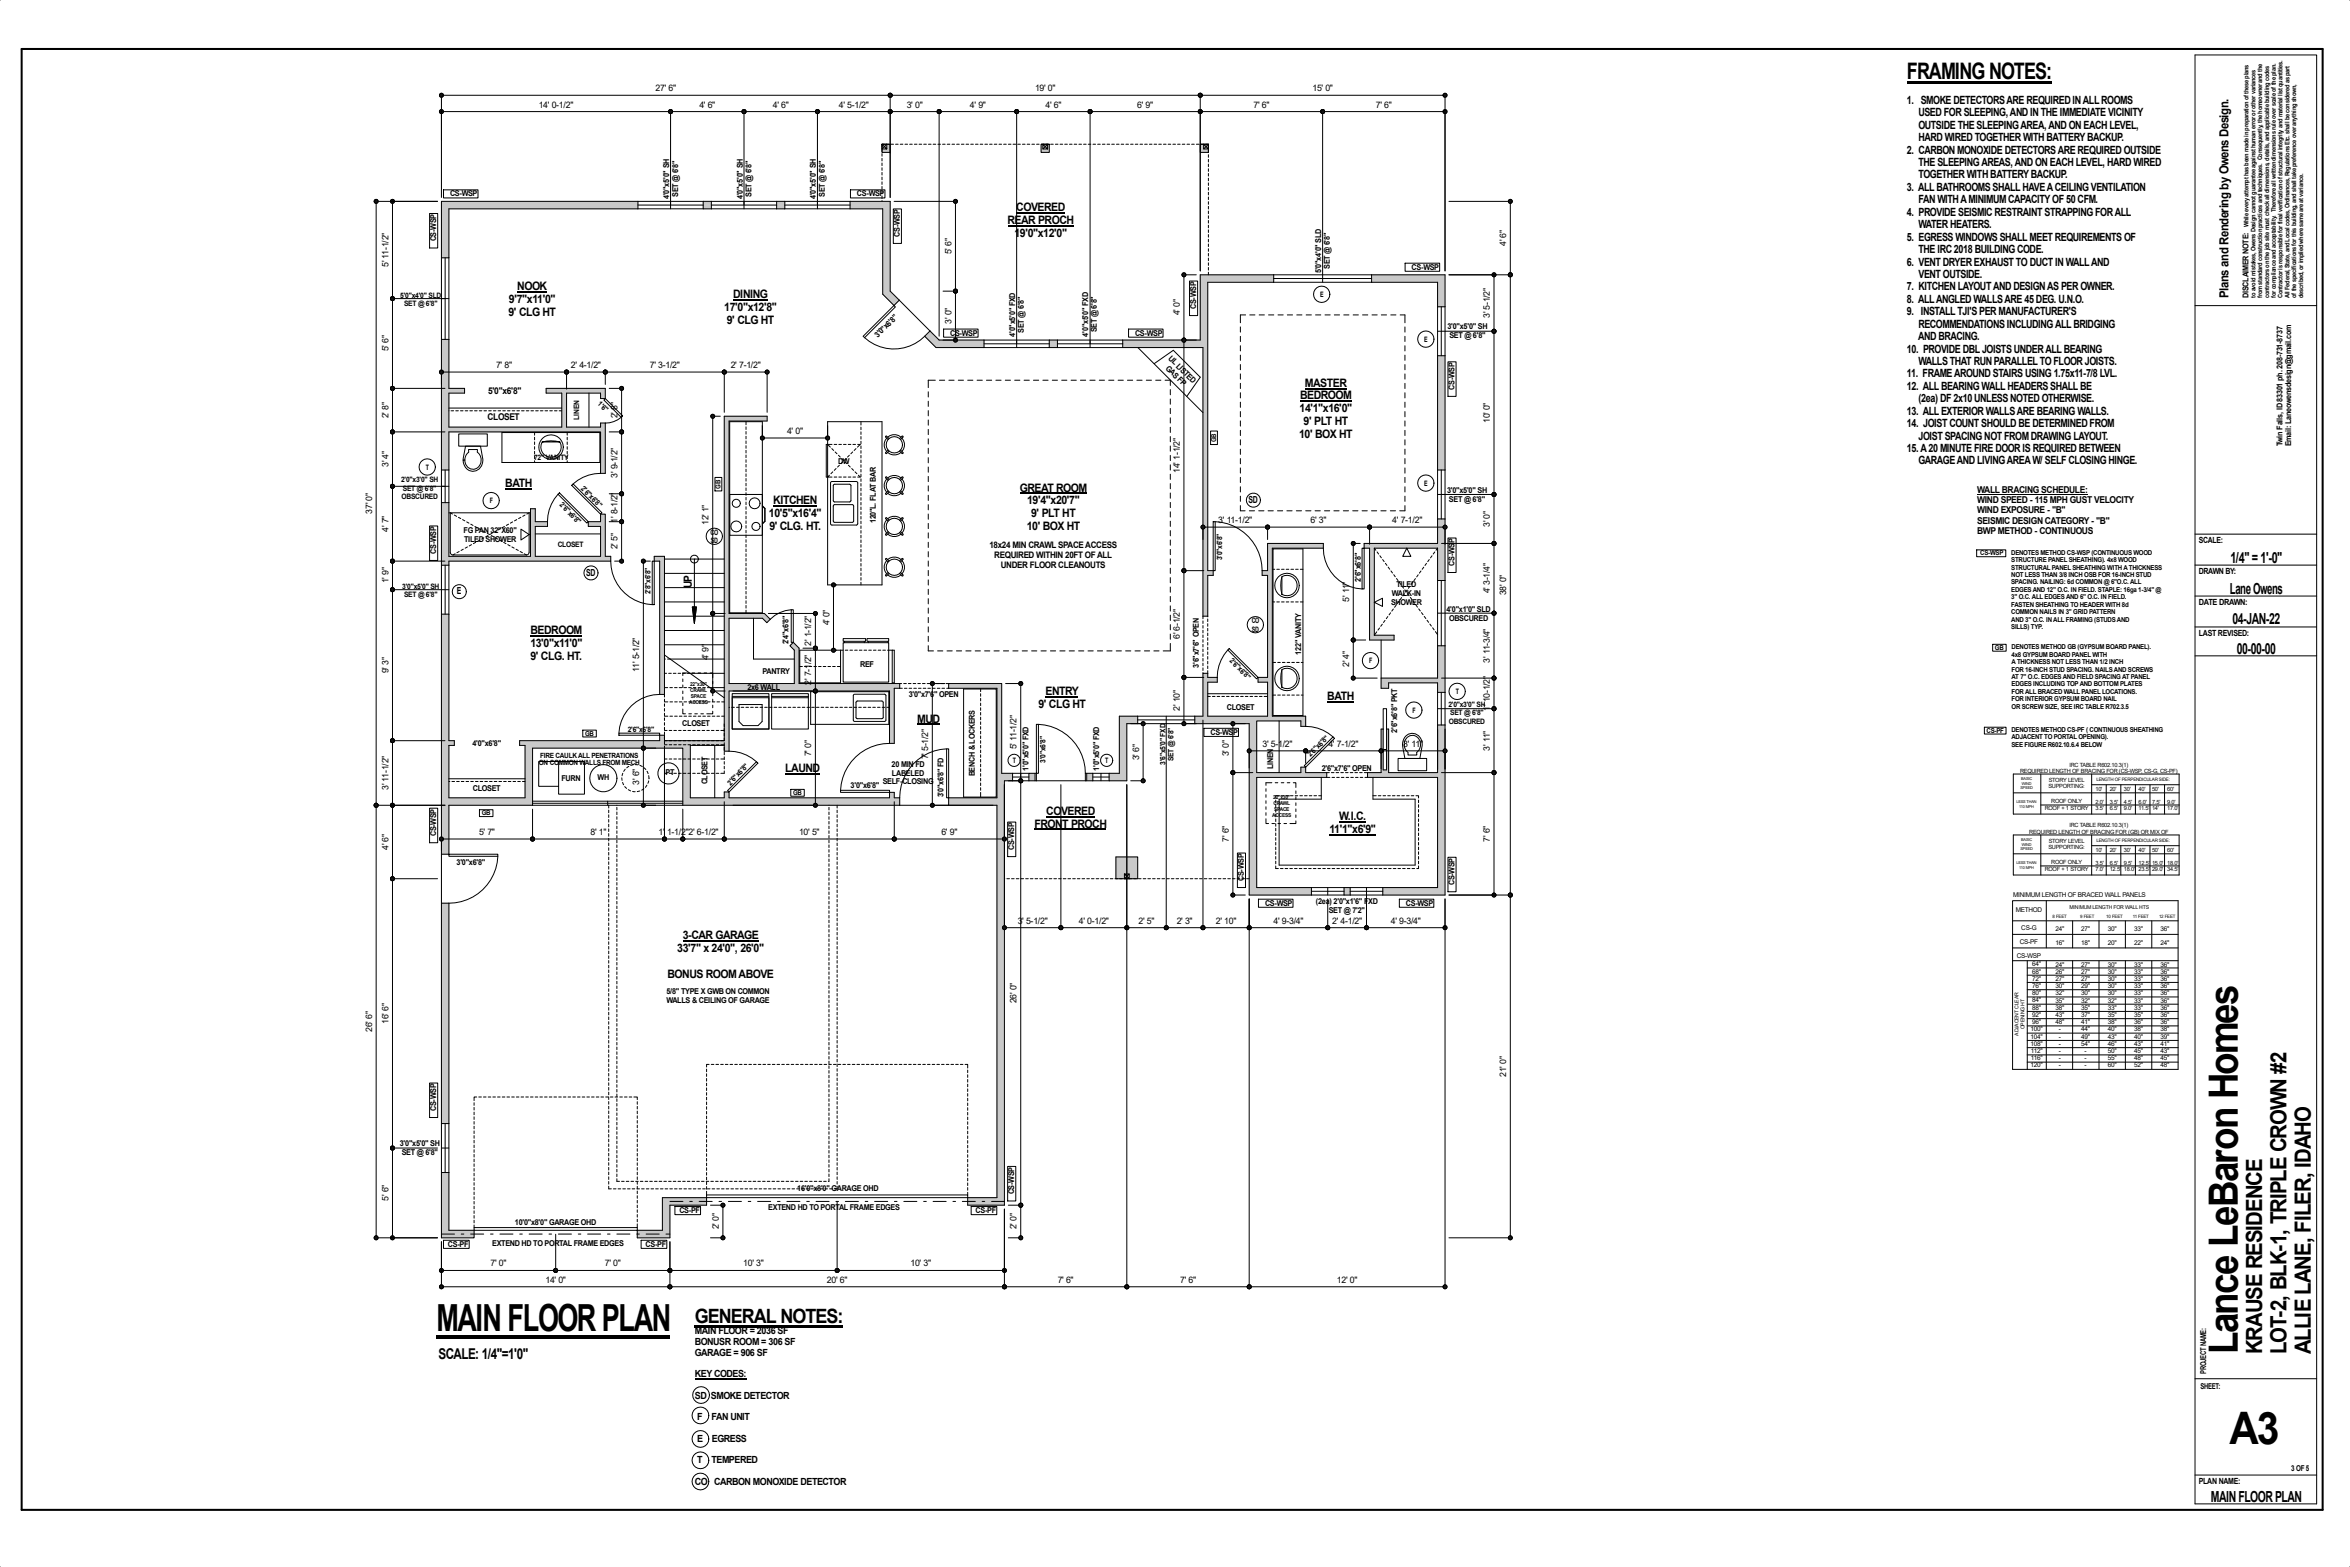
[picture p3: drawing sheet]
<svg xmlns="http://www.w3.org/2000/svg" width="914mm" height="610mm" viewBox="0 0 914 610" stroke-linecap="round" stroke-linejoin="round" font-family="sans-serif">
<defs><g id="words">
<text font-size="17.4" x="867.5" y="561.8">A3</text>
<text font-size="15.7" x="870.7" y="526.8" transform="rotate(-90 870.7 526.8)">Lance LeBaron Homes</text>
<text font-size="14.5" x="169.9" y="518">MAIN FLOOR PLAN</text>
<text font-size="8.8" x="742" y="30.7">FRAMING NOTES:</text>
<g font-size="8.7">
<text x="880.2" y="526.8" transform="rotate(-90 880.2 526.8)">KRAUSE RESIDENCE</text>
<text x="889.7" y="526.8" transform="rotate(-90 889.7 526.8)">LOT-2, BLK-1, TRIPLE CROWN #2</text>
<text x="899.2" y="526.8" transform="rotate(-90 899.2 526.8)">ALLIE LANE, FILER, IDAHO</text>
</g>
<text font-size="7.7" x="270.4" y="514.8">GENERAL NOTES:</text>
<g font-size="5.9">
<text x="867.9" y="219">1/4&quot; = 1'-0&quot;</text>
<text x="867.7" y="230.9">Lane Owens</text>
<text x="868.7" y="242.8">04-JAN-22</text>
<text x="870.4" y="254.4">00-00-00</text>
<text x="860.3" y="584.3">MAIN FLOOR PLAN</text>
</g>
<text font-size="5.8" x="170.7" y="528.6">SCALE: 1/4&quot;=1'0&quot;</text>
<text font-size="4.9" x="867.1" y="115.9" transform="rotate(-90 867.1 115.9)">Plans and Rendering by Owens Design.</text>
<g font-size="4.5">
<text x="395.4" y="82.2">COVERED</text>
<text x="392" y="87.1">REAR PROCH</text>
<text x="394.7" y="92.1">19'0&quot;x12'0&quot;</text>
<text x="201.3" y="113">NOOK</text>
<text x="198" y="117.9">9'7&quot;x11'0&quot;</text>
<text x="285.3" y="116">DINING</text>
<text x="197.9" y="122.9">9' CLG HT</text>
<text x="281.8" y="121">17'0&quot;x12'8&quot;</text>
<text x="282.8" y="125.9">9' CLG HT</text>
<text x="505.9" y="155.4">BEDROOM</text>
<text x="507.8" y="150.5">MASTER</text>
<text x="505.7" y="160.4">14'1&quot;x16'0&quot;</text>
<text x="507.2" y="165.3">9' PLT HT</text>
<text x="505.5" y="170.3">10' BOX HT</text>
<text x="196.6" y="189.6">BATH</text>
<text x="396.8" y="191.2">GREAT ROOM</text>
<text x="300.9" y="196.1">KITCHEN</text>
<text x="399.7" y="196.2">19'4&quot;x20'7&quot;</text>
<text x="299.2" y="201.1">10'5&quot;x16'4&quot;</text>
<text x="401.3" y="201.1">9' PLT HT</text>
<text x="299.4" y="206">9' CLG. HT.</text>
<text x="399.5" y="206.1">10' BOX HT</text>
<text x="206.4" y="251.7">13'0&quot;x11'0&quot;</text>
<text x="206.5" y="246.8">BEDROOM</text>
<text x="206.4" y="256.7">9' CLG. HT.</text>
<text x="404.1" y="275.5">9' CLG HT</text>
<text x="406.8" y="270.5">ENTRY</text>
<text x="516.5" y="272.3">BATH</text>
<text x="356.9" y="281.1">MUD</text>
<text x="305.5" y="300.2">LAUND</text>
<text x="407.1" y="317">COVERED</text>
<text x="402.5" y="321.9">FRONT PROCH</text>
<text x="521.1" y="319.1">W.I.C.</text>
<text x="517.3" y="324.1">11'1&quot;x6'9&quot;</text>
<text x="265.6" y="365.5">3-CAR GARAGE</text>
<text x="263.5" y="370.4">33'7&quot; x 24'0&quot;, 26'0&quot;</text>
<text x="259.8" y="380.3">BONUS ROOM ABOVE</text>
</g>
<g font-size="4.4">
<text x="742" y="40.4">1. SMOKE DETECTORS ARE REQUIRED IN ALL ROOMS</text>
<text x="746.5" y="45.2">USED FOR SLEEPING, AND IN THE IMMEDIATE VICINITY</text>
<text x="746.5" y="50.1">OUTSIDE THE SLEEPING AREA, AND ON EACH LEVEL,</text>
<text x="742" y="59.8">2. CARBON MONOXIDE DETECTORS ARE REQUIRED OUTSIDE</text>
<text x="746.5" y="54.9">HARD WIRED TOGETHER WITH BATTERY BACKUP.</text>
<text x="746.5" y="64.6">THE SLEEPING AREAS, AND ON EACH LEVEL, HARD WIRED</text>
<text x="746.5" y="69.4">TOGETHER WITH BATTERY BACKUP.</text>
<text x="742" y="74.3">3. ALL BATHROOMS SHALL HAVE A CEILING VENTILATION</text>
<text x="742" y="83.9">4. PROVIDE SEISMIC RESTRAINT STRAPPING FOR ALL</text>
<text x="746.5" y="79.1">FAN WITH A MINIMUM CAPACITY OF 50 CFM.</text>
<text x="746.5" y="88.8">WATER HEATERS.</text>
<text x="742" y="93.6">5. EGRESS WINDOWS SHALL MEET REQUIREMENTS OF</text>
<text x="746.5" y="98.4">THE IRC 2018 BUILDING CODE.</text>
<text x="742" y="103.3">6. VENT DRYER EXHAUST TO DUCT IN WALL AND</text>
<text x="742" y="113">7. KITCHEN LAYOUT AND DESIGN AS PER OWNER.</text>
<text x="746.5" y="108.1">VENT OUTSIDE.</text>
<text x="742" y="117.8">8. ALL ANGLED WALLS ARE 45 DEG. U.N.O.</text>
<text x="742" y="122.6">9. INSTALL TJI'S PER MANUFACTURER'S</text>
<text x="746.5" y="127.5">RECOMMENDATIONS INCLUDING ALL BRIDGING</text>
<text x="742" y="137.2">10. PROVIDE DBL JOISTS UNDER ALL BEARING</text>
<text x="746.4" y="132.3">AND BRACING.</text>
<text x="746.5" y="142">WALLS THAT RUN PARALLEL TO FLOOR JOISTS.</text>
<text x="742" y="146.8">11. FRAME AROUND STAIRS USING 1.75x11-7/8 LVL.</text>
<text x="742" y="151.7">12. ALL BEARING WALL HEADERS SHALL BE</text>
<text x="742" y="161.3">13. ALL EXTERIOR WALLS ARE BEARING WALLS.</text>
<text x="746.5" y="156.5">(2ea) DF 2x10 UNLESS NOTED OTHERWISE.</text>
<text x="742" y="166.2">14. JOIST COUNT SHOULD BE DETERMINED FROM</text>
<text x="746.5" y="171">JOIST SPACING NOT FROM DRAWING LAYOUT.</text>
<text x="742" y="175.9">15. A 20 MINUTE FIRE DOOR IS REQUIRED BETWEEN</text>
<text x="746.5" y="180.7">GARAGE AND LIVING AREA W/ SELF CLOSING HINGE.</text>
<text x="269.2" y="228.9" transform="rotate(-90 269.2 228.9)">UP</text>
</g>
<g font-size="3.8">
<text x="485.9" y="195.6">SD</text>
<text x="228.1" y="223.9">SD</text>
<text x="177.8" y="231.2">E</text>
<text x="270.4" y="519">MAIN FLOOR = 2036 SF</text>
<text x="270.4" y="523.2">BONUSR ROOM = 306 SF</text>
<text x="270.4" y="527.4">GARAGE = 906 SF</text>
<text x="270.4" y="535.8">KEY CODES:</text>
<text x="270.4" y="544.2">SD SMOKE DETECTOR</text>
<text x="271.3" y="552.5">F</text>
<text x="276.8" y="552.5">FAN UNIT</text>
<text x="271.3" y="560.9">E</text>
<text x="277" y="560.9">EGRESS</text>
<text x="271.3" y="569.3">T</text>
<text x="276.8" y="569.3">TEMPERED</text>
<text x="270.4" y="577.7">CO CARBON MONOXIDE DETECTOR</text>
</g>
<g font-size="3.7">
<text x="769.3" y="191.6">WALL BRACING SCHEDULE:</text>
<text x="769.3" y="195.7">WIND SPEED - 115 MPH GUST VELOCITY</text>
<text x="769.3" y="199.7">WIND EXPOSURE - &quot;B&quot;</text>
<text x="769.3" y="203.7">SEISMIC DESIGN CATEGORY - &quot;B&quot;</text>
<text x="769.3" y="207.7">BWP METHOD - CONTINUOUS</text>
</g>
<g font-size="3.6">
<text x="189.9" y="153.2">5'0&quot;x6'8&quot;</text>
<text x="189.7" y="163.5">CLOSET</text>
</g>
<g font-size="3.5">
<text x="255.1" y="35.5">27' 6&quot;</text>
<text x="402.7" y="35.5">19' 0&quot;</text>
<text x="510.7" y="35.5">15' 0&quot;</text>
<text x="209.6" y="41.8">14' 0-1/2&quot;</text>
<text x="272.1" y="41.8">4' 6&quot;</text>
<text x="300.7" y="41.8">4' 6&quot;</text>
<text x="326.4" y="41.8">4' 5-1/2&quot;</text>
<text x="352.8" y="41.8">3' 0&quot;</text>
<text x="377.4" y="41.8">4' 9&quot;</text>
<text x="406.8" y="41.8">4' 6&quot;</text>
<text x="442.5" y="41.8">6' 9&quot;</text>
<text x="487.7" y="41.8">7' 6&quot;</text>
<text x="535.4" y="41.8">7' 6&quot;</text>
<text x="586.1" y="95.7" transform="rotate(-90 586.1 95.7)">4' 6&quot;</text>
<text x="370.2" y="98.9" transform="rotate(-90 370.2 98.9)">5' 6&quot;</text>
<text x="151.1" y="103.8" transform="rotate(-90 151.1 103.8)">5' 11-1/2&quot;</text>
<text x="370.2" y="125.9" transform="rotate(-90 370.2 125.9)">3' 0&quot;</text>
<text x="459.1" y="122.7" transform="rotate(-90 459.1 122.7)">4' 0&quot;</text>
<text x="579.7" y="123.7" transform="rotate(-90 579.7 123.7)">3' 5-1/2&quot;</text>
<text x="151.1" y="136.7" transform="rotate(-90 151.1 136.7)">5' 6&quot;</text>
<text x="193" y="143.2">7' 8&quot;</text>
<text x="222.2" y="143.2">2' 4-1/2&quot;</text>
<text x="252.8" y="143.2">7' 3-1/2&quot;</text>
<text x="284.3" y="143.2">2' 7-1/2&quot;</text>
<text x="151.1" y="162.6" transform="rotate(-90 151.1 162.6)">2' 8&quot;</text>
<text x="240.3" y="162.6" transform="rotate(-90 240.3 162.6)">2' 8&quot;</text>
<text x="579.7" y="164.6" transform="rotate(-90 579.7 164.6)">10' 0&quot;</text>
<text x="306.3" y="168.8">4' 0&quot;</text>
<text x="151.1" y="181.7" transform="rotate(-90 151.1 181.7)">3' 4&quot;</text>
<text x="240.3" y="185.9" transform="rotate(-90 240.3 185.9)">3' 9-1/2&quot;</text>
<text x="459.1" y="183.9" transform="rotate(-90 459.1 183.9)">14' 1-1/2&quot;</text>
<text x="144.8" y="199.8" transform="rotate(-90 144.8 199.8)">37' 0&quot;</text>
<text x="240.3" y="203.3" transform="rotate(-90 240.3 203.3)">1' 8-1/2&quot;</text>
<text x="474" y="203.5">3' 11-1/2&quot;</text>
<text x="510" y="203.5">6' 3&quot;</text>
<text x="541.8" y="203.5">4' 7-1/2&quot;</text>
<text x="151.1" y="206.8" transform="rotate(-90 151.1 206.8)">4' 7&quot;</text>
<text x="275.7" y="204.3" transform="rotate(-90 275.7 204.3)">12' 1&quot;</text>
<text x="579.7" y="205" transform="rotate(-90 579.7 205)">3' 0&quot;</text>
<text x="240.3" y="213.7" transform="rotate(-90 240.3 213.7)">2' 5&quot;</text>
<text x="385" y="213.2">18x24 MIN CRAWL SPACE ACCESS</text>
<text x="386.9" y="217">REQUIRED WITHIN 20FT OF ALL</text>
<text x="389.4" y="220.8">UNDER FLOOR CLEANOUTS</text>
<text x="151.1" y="226.9" transform="rotate(-90 151.1 226.9)">1' 9&quot;</text>
<text x="579.7" y="230.8" transform="rotate(-90 579.7 230.8)">4' 3-1/4&quot;</text>
<text x="586.1" y="231.5" transform="rotate(-90 586.1 231.5)">38' 0&quot;</text>
<text x="525" y="234" transform="rotate(-90 525 234)">5' 11&quot;</text>
<text x="322.7" y="243.3" transform="rotate(-90 322.7 243.3)">4' 0&quot;</text>
<text x="315.7" y="251.2" transform="rotate(-90 315.7 251.2)">2' 1-1/2&quot;</text>
<text x="459.1" y="248.6" transform="rotate(-90 459.1 248.6)">6' 6-1/2&quot;</text>
<text x="275.7" y="256.8" transform="rotate(-90 275.7 256.8)">4' 9&quot;</text>
<text x="579.7" y="257.7" transform="rotate(-90 579.7 257.7)">3' 11-3/4&quot;</text>
<text x="151.1" y="261.9" transform="rotate(-90 151.1 261.9)">9' 3&quot;</text>
<text x="248.8" y="261.3" transform="rotate(-90 248.8 261.3)">11' 5-1/2&quot;</text>
<text x="525" y="259.5" transform="rotate(-90 525 259.5)">2' 4&quot;</text>
<text x="315.7" y="266.3" transform="rotate(-90 315.7 266.3)">2' 7-1/2&quot;</text>
<text x="459.1" y="276.5" transform="rotate(-90 459.1 276.5)">2' 10&quot;</text>
<text x="579.7" y="276.5" transform="rotate(-90 579.7 276.5)">1' 10-1/2&quot;</text>
<text x="395.6" y="291.4" transform="rotate(-90 395.6 291.4)">5' 11-1/2&quot;</text>
<text x="491.2" y="290.5">3' 5-1/2&quot;</text>
<text x="516.9" y="290.5">4' 7-1/2&quot;</text>
<text x="546" y="290.5">3' 11&quot;</text>
<text x="579.7" y="292" transform="rotate(-90 579.7 292)">3' 11&quot;</text>
<text x="315.7" y="294.1" transform="rotate(-90 315.7 294.1)">7' 0&quot;</text>
<text x="361.2" y="295.4" transform="rotate(-90 361.2 295.4)">7' 5-1/2&quot;</text>
<text x="443.2" y="295.7" transform="rotate(-90 443.2 295.7)">3' 6&quot;</text>
<text x="478.1" y="294.1" transform="rotate(-90 478.1 294.1)">3' 0&quot;</text>
<text x="248.8" y="305.2" transform="rotate(-90 248.8 305.2)">3' 6&quot;</text>
<text x="151.1" y="307.3" transform="rotate(-90 151.1 307.3)">3' 11-1/2&quot;</text>
<text x="186.4" y="324.8">5' 7&quot;</text>
<text x="229.8" y="324.8">8' 1&quot;</text>
<text x="256.3" y="324.8">1' 1-1/2&quot;2' 6-1/2&quot;</text>
<text x="310.9" y="324.8">10' 5&quot;</text>
<text x="366.3" y="324.8">6' 9&quot;</text>
<text x="478.1" y="327.5" transform="rotate(-90 478.1 327.5)">7' 6&quot;</text>
<text x="579.7" y="327.5" transform="rotate(-90 579.7 327.5)">7' 6&quot;</text>
<text x="151.1" y="330.6" transform="rotate(-90 151.1 330.6)">4' 6&quot;</text>
<text x="396" y="359.3">3' 5-1/2&quot;</text>
<text x="419.8" y="359.3">4' 0-1/2&quot;</text>
<text x="443" y="359.3">2' 5&quot;</text>
<text x="457.9" y="359.3">2' 3&quot;</text>
<text x="473.1" y="359.3">2' 10&quot;</text>
<text x="495.5" y="359.3">4' 9-3/4&quot;</text>
<text x="518.4" y="359.3">2' 4-1/2&quot;</text>
<text x="541.2" y="359.3">4' 9-3/4&quot;</text>
<text x="395.6" y="390.3" transform="rotate(-90 395.6 390.3)">26' 0&quot;</text>
<text x="144.8" y="401.4" transform="rotate(-90 144.8 401.4)">26' 6&quot;</text>
<text x="151.1" y="398.2" transform="rotate(-90 151.1 398.2)">16' 6&quot;</text>
<text x="586.1" y="418.8" transform="rotate(-90 586.1 418.8)">21' 0&quot;</text>
<text x="151.1" y="467.2" transform="rotate(-90 151.1 467.2)">5' 6&quot;</text>
<text x="279.7" y="478.3" transform="rotate(-90 279.7 478.3)">2' 0&quot;</text>
<text x="395.6" y="478.3" transform="rotate(-90 395.6 478.3)">2' 0&quot;</text>
<text x="190.9" y="492.7">7' 0&quot;</text>
<text x="235.4" y="492.7">7' 0&quot;</text>
<text x="289.2" y="492.7">10' 3&quot;</text>
<text x="354.3" y="492.7">10' 3&quot;</text>
<text x="212.2" y="499">14' 0&quot;</text>
<text x="321.8" y="499">20' 6&quot;</text>
<text x="411.6" y="499">7' 6&quot;</text>
<text x="459.2" y="499">7' 6&quot;</text>
<text x="520.2" y="499">12' 0&quot;</text>
</g>
<g font-size="3.3">
<text x="855.6" y="211.4">SCALE:</text>
<text x="855.6" y="223.5">DRAWN BY:</text>
<text x="855.6" y="235.5">DATE DRAWN:</text>
<text x="855.6" y="247.5">LAST REVISED:</text>
<text x="855.6" y="577.4">PLAN NAME:</text>
</g>
<g font-size="3.1">
<text x="175.1" y="76.4">CS-WSP</text>
<text x="260.4" y="77.4" transform="rotate(-90 260.4 77.4)">4'0&quot;x5'0&quot; SH</text>
<text x="263.9" y="76.6" transform="rotate(-90 263.9 76.6)">SET @ 6'8&quot;</text>
<text x="289" y="77.4" transform="rotate(-90 289 77.4)">4'0&quot;x5'0&quot; SH</text>
<text x="292.4" y="76.6" transform="rotate(-90 292.4 76.6)">SET @ 6'8&quot;</text>
<text x="317.5" y="77.4" transform="rotate(-90 317.5 77.4)">4'0&quot;x5'0&quot; SH</text>
<text x="320.9" y="76.6" transform="rotate(-90 320.9 76.6)">SET @ 6'8&quot;</text>
<text x="333.5" y="76.4">CS-WSP</text>
<text x="169.7" y="93.9" transform="rotate(-90 169.7 93.9)">CS-WSP</text>
<text x="350.1" y="92.2" transform="rotate(-90 350.1 92.2)">CS-WSP</text>
<text x="514.1" y="106.2" transform="rotate(-90 514.1 106.2)">5'0&quot;x4'0&quot; SLD</text>
<text x="517.5" y="104.6" transform="rotate(-90 517.5 104.6)">SET @ 6'8&quot;</text>
<text x="549.3" y="104.9">CS-WSP</text>
<text x="874.9" y="115.9" transform="rotate(-90 874.9 115.9)">DISCLAIMER NOTE:</text>
<text x="465.4" y="120.2" transform="rotate(-90 465.4 120.2)">CS-WSP</text>
<text x="341.5" y="131.5" transform="rotate(-45 341.5 131.5)">3'0&quot;x6'8&quot;</text>
<text x="369.7" y="130.6">CS-WSP</text>
<text x="395" y="131" transform="rotate(-90 395 131)">4'0&quot;x5'0&quot; FXD</text>
<text x="398.4" y="129.5" transform="rotate(-90 398.4 129.5)">SET @ 6'8&quot;</text>
<text x="423.4" y="130.9" transform="rotate(-90 423.4 130.9)">4'0&quot;x5'0&quot; FXD</text>
<text x="426.8" y="129.3" transform="rotate(-90 426.8 129.3)">SET @ 6'8&quot;</text>
<text x="441.7" y="130.6">CS-WSP</text>
<text x="563.2" y="128.1">3'0&quot;x5'0&quot; SH</text>
<text x="564" y="131.5">SET @ 6'8&quot;</text>
<text x="453.3" y="143.4" transform="rotate(45 453.3 143.4)">GAS FP</text>
<text x="454.4" y="139.6" transform="rotate(45 454.4 139.6)">UL LISTED</text>
<text x="566" y="151.7" transform="rotate(-90 566 151.7)">CS-WSP</text>
<text x="888.1" y="173.7" transform="rotate(-90 888.1 173.7)">Twin Falls, ID 83301 ph. 208-731-8737</text>
<text x="891.5" y="173.7" transform="rotate(-90 891.5 173.7)">Email: Laneowensdesign@gmail.com</text>
<text x="326.1" y="180.6">DW</text>
<text x="563.1" y="191.7">3'0&quot;x5'0&quot; SH</text>
<text x="563.8" y="195.1">SET @ 6'8&quot;</text>
<text x="340.8" y="203.5" transform="rotate(-90 340.8 203.5)">120&quot;L. FLAT BAR</text>
<text x="180.4" y="207.4">FG PAN 32&quot;X60&quot;</text>
<text x="169.7" y="215.5" transform="rotate(-90 169.7 215.5)">CS-WSP</text>
<text x="180.6" y="210.8">TILED SHOWER</text>
<text x="566" y="220.2" transform="rotate(-90 566 220.2)">CS-WSP</text>
<text x="529.6" y="226.3" transform="rotate(-90 529.6 226.3)">2'6&quot;x6'8&quot;</text>
<text x="541.5" y="231.9">WALK-IN</text>
<text x="543.4" y="228.5">TILED</text>
<text x="541.3" y="235.4">SHOWER</text>
<text x="562.8" y="238.2">4'0&quot;x1'0&quot; SLD</text>
<text x="563.9" y="241.6">OBSCURED</text>
<text x="306.8" y="250.7" transform="rotate(-90 306.8 250.7)">2'4&quot;x6'8&quot;</text>
<text x="506.3" y="254.7" transform="rotate(-90 506.3 254.7)">122&quot; VANITY</text>
<text x="296.7" y="262.1">PANTRY</text>
<text x="334.7" y="259.4">REF</text>
<text x="466.4" y="259.8" transform="rotate(-90 466.4 259.8)">3'6&quot;x7'6&quot; OPEN</text>
<text x="290.8" y="268.5">2x6 WALL</text>
<text x="353.6" y="271">3'0&quot;x7'6&quot; OPEN</text>
<text x="477.4" y="276">CLOSET</text>
<text x="265.5" y="282.3">CLOSET</text>
<text x="471" y="285.9">CS-WSP</text>
<text x="543.6" y="285.1" transform="rotate(-90 543.6 285.1)">2'6&quot;x6'8&quot; PKT</text>
<text x="183.8" y="290.3">4'0&quot;x6'8&quot;</text>
<text x="346.9" y="298.3">20 MIN FD</text>
<text x="400.2" y="299.8" transform="rotate(-90 400.2 299.8)">1'0&quot;x5'0&quot; FXD</text>
<text x="427.8" y="299.8" transform="rotate(-90 427.8 299.8)">1'0&quot;x5'0&quot; FXD</text>
<text x="495.4" y="299.2" transform="rotate(-90 495.4 299.2)">LINEN</text>
<text x="514.3" y="299.9">2'6&quot;x7'6&quot; OPEN</text>
<text x="218.4" y="303.7">FURN</text>
<text x="232.5" y="303.6">WH</text>
<text x="259" y="301.5">PT</text>
<text x="275.3" y="305.2" transform="rotate(-90 275.3 305.2)">CLOSET</text>
<text x="343.5" y="305.2">SELF-CLOSING</text>
<text x="347.1" y="301.7">LABELED</text>
<text x="379.3" y="302" transform="rotate(-90 379.3 302)">BENCH &amp; LOCKERS</text>
<text x="184" y="307.7">CLOSET</text>
<text x="331" y="306.7">3'0&quot;x6'8&quot;</text>
<text x="367.1" y="310.2" transform="rotate(-90 367.1 310.2)">3'0&quot;x6'8&quot; FD</text>
<text x="169.7" y="325.3" transform="rotate(-90 169.7 325.3)">CS-WSP</text>
<text x="394.6" y="330.7" transform="rotate(-90 394.6 330.7)">CS-WSP</text>
<text x="177.7" y="336.5">3'0&quot;x6'8&quot;</text>
<text x="484" y="342.7" transform="rotate(-90 484 342.7)">CS-WSP</text>
<text x="566" y="344.4" transform="rotate(-90 566 344.4)">CS-WSP</text>
<text x="492.2" y="352.3">CS-WSP</text>
<text x="512" y="351.8">(2ea) 2'0&quot;x1'6&quot; FXD</text>
<text x="547" y="352.3">CS-WSP</text>
<text x="517" y="355.2">SET @ 7'2&quot;</text>
<text x="259.3" y="386.7">5/8&quot; TYPE X GWB ON COMMON</text>
<text x="259.3" y="390.1">WALLS &amp; CEILING OF GARAGE</text>
<text x="169.7" y="432.2" transform="rotate(-90 169.7 432.2)">CS-WSP</text>
<text x="155.6" y="445.8">3'0&quot;x5'0&quot; SH</text>
<text x="156.3" y="449.2">SET @ 6'8&quot;</text>
<text x="310.2" y="463.4">16'0&quot;x8'0&quot; GARAGE OHD</text>
<text x="394.6" y="464.7" transform="rotate(-90 394.6 464.7)">CS-WSP</text>
<text x="264.4" y="471.9">CS-PF</text>
<text x="298.9" y="470.8">EXTEND HD TO PORTAL FRAME EDGES</text>
<text x="379.6" y="471.9">CS-PF</text>
<text x="200.3" y="476.7">10'0&quot;x8'0&quot; GARAGE OHD</text>
<text x="174.3" y="485">CS-PF</text>
<text x="191.5" y="484.6">EXTEND HD TO PORTAL FRAME EDGES</text>
<text x="251.2" y="485">CS-PF</text>
<text x="858.4" y="534.5" transform="rotate(-90 858.4 534.5)">PROJECT NAME:</text>
<text x="856.2" y="540.4">SHEET:</text>
<text x="891.6" y="572.1">3 OF 5</text>
</g>
<g font-size="2.9">
<text x="155.8" y="115.9">5'0&quot;x4'0&quot; SLD</text>
<text x="157.2" y="119">SET @ 6'8&quot;</text>
<text x="513.7" y="115.6">E</text>
<text x="554.2" y="133">E</text>
<text x="232.4" y="157.3" transform="rotate(45 232.4 157.3)">1'6&quot;</text>
<text x="225.4" y="163.2" transform="rotate(-90 225.4 163.2)">LINEN</text>
<text x="207.8" y="179.1">72&quot; VANITY</text>
<text x="165.7" y="182.8">T</text>
<text x="156.1" y="187.7">2'0&quot;x3'0&quot; SH</text>
<text x="156.8" y="190.8">SET @ 6'8&quot;</text>
<text x="225.9" y="190.2" transform="rotate(45 225.9 190.2)">2'6&quot;x6'8&quot;</text>
<text x="554.2" y="189">E</text>
<text x="156.3" y="194">OBSCURED</text>
<text x="190.5" y="195.8">F</text>
<text x="217.6" y="196.6" transform="rotate(45 217.6 196.6)">2'6&quot;x6'8&quot;</text>
<text x="276.5" y="208.1">CO</text>
<text x="217" y="212.9">CLOSET</text>
<text x="276.6" y="211.3">SD</text>
<text x="475.6" y="217.9" transform="rotate(-90 475.6 217.9)">3'0&quot;x6'8&quot;</text>
<text x="156.5" y="229.1">3'0&quot;x5'0&quot; SH</text>
<text x="157.2" y="232.3">SET @ 6'8&quot;</text>
<text x="253.2" y="231.2" transform="rotate(-90 253.2 231.2)">2'8&quot;x6'8&quot;</text>
<text x="487" y="242.5">CO</text>
<text x="487.2" y="245.7">SD</text>
<text x="478.2" y="257.2" transform="rotate(45 478.2 257.2)">2'6&quot;x6'8&quot;</text>
<text x="532.7" y="258.1">F</text>
<text x="563.6" y="275.2">2'0&quot;x3'0&quot; SH</text>
<text x="566.4" y="270">T</text>
<text x="549.6" y="277.3">F</text>
<text x="563.8" y="281.5">OBSCURED</text>
<text x="564.3" y="278.3">SET @ 6'8&quot;</text>
<text x="244.2" y="284.6">2'6&quot;x6'8&quot;</text>
<text x="394.1" y="296.7">T</text>
<text x="406.8" y="296.8" transform="rotate(-90 406.8 296.8)">3'0&quot;x6'8&quot;</text>
<text x="430.1" y="296.7">T</text>
<text x="453.5" y="297.5" transform="rotate(-90 453.5 297.5)">3'6&quot;x5'0&quot; FXD</text>
<text x="456.7" y="296.1" transform="rotate(-90 456.7 296.1)">SET @ 6'8&quot;</text>
<text x="509.9" y="294.6" transform="rotate(-45 509.9 294.6)">2'6&quot;x6'8&quot;</text>
<text x="284.2" y="305.6" transform="rotate(-45 284.2 305.6)">2'6&quot;x6'8&quot;</text>
</g>
<g font-size="2.8">
<text x="209.7" y="297.8">ON COMMON WALLS FROM MECH</text>
<text x="210.2" y="294.7">FIRE CAULK ALL PENETRATIONS</text>
</g>
<g font-size="2.6">
<text x="473.2" y="172" transform="rotate(-90 473.2 172)">GB</text>
<text x="280.3" y="190.1" transform="rotate(-90 280.3 190.1)">GB</text>
<text x="782.6" y="215.8">DENOTES METHOD CS-WSP (CONTINUOUS WOOD</text>
<text x="770.5" y="216">CS-WSP</text>
<text x="782.6" y="218.7">STRUCTURE PANEL SHEATHING). 4x8 WOOD</text>
<text x="782.6" y="221.6">STRUCTURAL PANEL SHEATHING WITH A THICKNESS</text>
<text x="782.6" y="224.5">NOT LESS THAN 3/8 INCH OSB FOR 16-INCH STUD</text>
<text x="782.6" y="227.4">SPACING. NAILING: 6d COMMON @ 6&quot;O.C. ALL</text>
<text x="782.6" y="230.3">EDGES AND 12&quot; O.C. IN FIELD. STAPLE: 16ga 1-3/4&quot; @</text>
<text x="782.6" y="233.2">3&quot; O.C. ALL EDGES AND 6&quot; O.C. IN FIELD.</text>
<text x="782.6" y="236.1">FASTEN SHEATHING TO HEADER WITH 8d</text>
<text x="782.6" y="239">COMMON NAILS IN 3&quot; GRID PATTERN</text>
<text x="782.6" y="241.8">AND 3&quot; O.C. IN ALL FRAMING (STUDS AND</text>
<text x="782.6" y="244.7">SILLS) TYP.</text>
<text x="776.3" y="252.8">GB</text>
<text x="782.7" y="252.5">DENOTES METHOD GB (GYPSUM BOARD PANEL).</text>
<text x="782.7" y="255.4">4x8 GYPSUM BOARD PANEL WITH</text>
<text x="782.7" y="258.3">A THICKNESS NOT LESS THAN 1/2 INCH</text>
<text x="782.7" y="261.2">FOR 16-INCH STUD SPACING. NAILS AND SCREWS</text>
<text x="782.7" y="264.1">AT 7&quot; O.C. EDGES AND FIELD SPACING AT PANEL</text>
<text x="782.7" y="267">EDGES INCLUDING TOP AND BOTTOM PLATES</text>
<text x="782.7" y="269.9">FOR ALL BRACED WALL PANEL LOCATIONS.</text>
<text x="782.7" y="272.8">FOR INTERIOR GYPSUM BOARD NAIL</text>
<text x="782.7" y="275.7">OR SCREW SIZE, SEE IRC TABLE R702.3.5</text>
<text x="227.7" y="286.2">GB</text>
<text x="773" y="285.1">CS-PF</text>
<text x="782.7" y="284.8">DENOTES METHOD CS-PF ( CONTINUOUS SHEATHING</text>
<text x="782.7" y="287.7">ADJACENT TO PORTAL OPENING).</text>
<text x="782.7" y="290.6">SEE FIGURE R602.10.6.4 BELOW</text>
<text x="308.6" y="309.2">GB</text>
<text x="187.5" y="317.1">GB</text>
<text x="783.3" y="349">MINIMUM LENGTH OF BRACED WALL PANELS</text>
<text x="784.4" y="355">METHOD</text>
<text x="786.5" y="361.6">CS-G</text>
<text x="799.8" y="362">24&quot;</text>
<text x="809.7" y="362">27&quot;</text>
<text x="820.1" y="362">30&quot;</text>
<text x="830.4" y="362">33&quot;</text>
<text x="840.7" y="362">36&quot;</text>
<text x="785.9" y="367.2">CS-PF</text>
<text x="799.8" y="367.6">16&quot;</text>
<text x="809.7" y="367.6">18&quot;</text>
<text x="820.1" y="367.6">20&quot;</text>
<text x="830.4" y="367.6">22&quot;</text>
<text x="840.7" y="367.6">24&quot;</text>
<text x="784.8" y="372.8">CS-WSP</text>
<text x="790.8" y="376">64&quot;</text>
<text x="799.8" y="376">24&quot;</text>
<text x="809.7" y="376">27&quot;</text>
<text x="820.1" y="376">30&quot;</text>
<text x="830.4" y="376">33&quot;</text>
<text x="840.7" y="376">36&quot;</text>
<text x="790.8" y="378.8">68&quot;</text>
<text x="790.8" y="381.6">72&quot;</text>
<text x="799.8" y="378.8">26&quot;</text>
<text x="799.8" y="381.6">27&quot;</text>
<text x="809.7" y="378.8">27&quot;</text>
<text x="809.7" y="381.6">27&quot;</text>
<text x="820.1" y="378.8">30&quot;</text>
<text x="820.1" y="381.6">30&quot;</text>
<text x="830.4" y="378.8">33&quot;</text>
<text x="830.4" y="381.6">33&quot;</text>
<text x="840.7" y="378.8">36&quot;</text>
<text x="840.7" y="381.6">36&quot;</text>
<text x="790.8" y="384.4">76&quot;</text>
<text x="790.8" y="387.2">80&quot;</text>
<text x="790.8" y="390">84&quot;</text>
<text x="799.8" y="384.4">30&quot;</text>
<text x="799.8" y="387.2">32&quot;</text>
<text x="809.7" y="384.4">29&quot;</text>
<text x="809.7" y="387.2">30&quot;</text>
<text x="820.1" y="384.4">30&quot;</text>
<text x="820.1" y="387.2">30&quot;</text>
<text x="830.4" y="384.4">33&quot;</text>
<text x="830.4" y="387.2">33&quot;</text>
<text x="840.7" y="384.4">36&quot;</text>
<text x="840.7" y="387.2">36&quot;</text>
<text x="790.8" y="392.8">88&quot;</text>
<text x="790.8" y="395.6">92&quot;</text>
<text x="799.8" y="390">35&quot;</text>
<text x="799.8" y="392.8">38&quot;</text>
<text x="799.8" y="395.6">43&quot;</text>
<text x="809.7" y="390">32&quot;</text>
<text x="809.7" y="392.8">35&quot;</text>
<text x="809.7" y="395.6">37&quot;</text>
<text x="820.1" y="390">32&quot;</text>
<text x="820.1" y="392.8">33&quot;</text>
<text x="820.1" y="395.6">35&quot;</text>
<text x="830.4" y="390">33&quot;</text>
<text x="830.4" y="392.8">33&quot;</text>
<text x="830.4" y="395.6">35&quot;</text>
<text x="840.7" y="390">36&quot;</text>
<text x="840.7" y="392.8">36&quot;</text>
<text x="840.7" y="395.6">36&quot;</text>
<text x="790.1" y="401.2">100&quot;</text>
<text x="790.8" y="398.4">96&quot;</text>
<text x="799.8" y="398.4">48&quot;</text>
<text x="801.1" y="401.2">-</text>
<text x="809.7" y="398.4">41&quot;</text>
<text x="809.7" y="401.2">44&quot;</text>
<text x="820.1" y="398.4">38&quot;</text>
<text x="820.1" y="401.2">40&quot;</text>
<text x="830.4" y="398.4">36&quot;</text>
<text x="830.4" y="401.2">38&quot;</text>
<text x="840.7" y="398.4">36&quot;</text>
<text x="840.7" y="401.2">38&quot;</text>
<text x="790.1" y="404">104&quot;</text>
<text x="790.1" y="406.8">108&quot;</text>
<text x="801.1" y="404.1">-</text>
<text x="801.1" y="406.8">-</text>
<text x="809.7" y="404.1">49&quot;</text>
<text x="809.7" y="406.8">54&quot;</text>
<text x="820.1" y="404.1">43&quot;</text>
<text x="820.1" y="406.8">46&quot;</text>
<text x="830.4" y="404.1">40&quot;</text>
<text x="830.4" y="406.8">43&quot;</text>
<text x="840.7" y="404.1">39&quot;</text>
<text x="840.7" y="406.8">41&quot;</text>
<text x="790.2" y="409.6">112&quot;</text>
<text x="790.2" y="412.4">116&quot;</text>
<text x="801.1" y="409.6">-</text>
<text x="801.1" y="412.5">-</text>
<text x="811.1" y="409.6">-</text>
<text x="811.1" y="412.5">-</text>
<text x="820.1" y="409.6">50&quot;</text>
<text x="820.1" y="412.5">55&quot;</text>
<text x="830.4" y="409.6">45&quot;</text>
<text x="830.4" y="412.5">48&quot;</text>
<text x="840.7" y="409.6">43&quot;</text>
<text x="840.7" y="412.5">45&quot;</text>
<text x="790.1" y="415.2">120&quot;</text>
<text x="801.1" y="415.2">-</text>
<text x="811.1" y="415.2">-</text>
<text x="820.1" y="415.2">60&quot;</text>
<text x="830.4" y="415.2">52&quot;</text>
<text x="840.7" y="415.2">48&quot;</text>
</g>
<g font-size="2.4">
<text x="874.9" y="88.4" transform="rotate(-90 874.9 88.4)">While every attempt has been made in preparation of these plans</text>
<text x="877.6" y="115.9" transform="rotate(-90 877.6 115.9)">to avoid mistakes, Owens Design cannot guarantee against human error or other variances</text>
<text x="880.3" y="115.9" transform="rotate(-90 880.3 115.9)">from standard construction practices and techniques. Consequently, the homeowner and the</text>
<text x="882.9" y="115.9" transform="rotate(-90 882.9 115.9)">contractors on the job site must check all dimensions, details, and applicable building codes</text>
<text x="885.5" y="115.9" transform="rotate(-90 885.5 115.9)">for compliance and acceptability. Therefore all written dimensions rule over scale of the plan.</text>
<text x="888.2" y="115.9" transform="rotate(-90 888.2 115.9)">Contractor is responsible for final verification of structural integrity and material list quantities.</text>
<text x="890.9" y="115.9" transform="rotate(-90 890.9 115.9)">All Federal, State, and Local codes, Ordinances, Regulations Etc. shall be considered as part</text>
<text x="893.5" y="115.9" transform="rotate(-90 893.5 115.9)">of the specifications for this building, and shall take preference over anything shown,</text>
<text x="896.2" y="115.9" transform="rotate(-90 896.2 115.9)">described, or implied where same are at variance.</text>
</g>
<g font-size="2.2">
<text x="805.2" y="298.3">IRC TABLE R602.10.3(1)</text>
<text x="786" y="300.8">REQUIRED LENGTH OF BRACING FOR (CS-WSP, CS-G, CS-PF)</text>
<text x="797.2" y="304.3">STORY LEVEL</text>
<text x="797.1" y="306.7">SUPPORTING:</text>
<text x="815.3" y="307.9">10'</text>
<text x="820.9" y="307.9">20'</text>
<text x="826.4" y="307.9">30'</text>
<text x="832.1" y="307.9">40'</text>
<text x="837.4" y="307.9">50'</text>
<text x="843.3" y="307.9">60'</text>
<text x="795.6" y="315">ROOF + 1 STORY</text>
<text x="798.2" y="312.5">ROOF ONLY</text>
<text x="815.3" y="312.8">2.0'</text>
<text x="815.3" y="315.2">3.5'</text>
<text x="820.9" y="312.8">3.5'</text>
<text x="820.9" y="315.2">6.5'</text>
<text x="826.4" y="312.8">4.5'</text>
<text x="826.4" y="315.2">9.0'</text>
<text x="832.1" y="312.8">6.0'</text>
<text x="832.1" y="315.2">11.5'</text>
<text x="837.4" y="312.8">7.5'</text>
<text x="837.4" y="315.2">14'</text>
<text x="843.3" y="312.8">9.0'</text>
<text x="843.3" y="315.2">17.0'</text>
<text x="805.2" y="321.8">IRC TABLE R602.10.3(1)</text>
<text x="789.6" y="324.3">REQUIRED LENGTH OF BRACING FOR (GB) OR MIX OF</text>
<text x="797.2" y="328">STORY LEVEL</text>
<text x="797.1" y="330.4">SUPPORTING:</text>
<text x="815.3" y="331.6">10'</text>
<text x="820.9" y="331.6">20'</text>
<text x="826.4" y="331.6">30'</text>
<text x="832.1" y="331.6">40'</text>
<text x="837.4" y="331.6">50'</text>
<text x="843.3" y="331.6">60'</text>
<text x="795.6" y="338.7">ROOF + 1 STORY</text>
<text x="798.2" y="336.3">ROOF ONLY</text>
<text x="815.3" y="336.5">3.5'</text>
<text x="815.3" y="338.9">7.0'</text>
<text x="820.9" y="336.5">6.5'</text>
<text x="820.9" y="338.9">12.5'</text>
<text x="826.4" y="336.5">9.5'</text>
<text x="826.4" y="338.9">18.0'</text>
<text x="832.1" y="336.5">12.5'</text>
<text x="832.1" y="338.9">23.5'</text>
<text x="837.4" y="336.5">15.0'</text>
<text x="837.4" y="338.9">29.0'</text>
<text x="843.3" y="336.5">18.0'</text>
<text x="843.3" y="338.9">34.5'</text>
</g>
<g font-size="2.1">
<text x="268.5" y="266.9">22&quot;x30&quot;</text>
<text x="268.6" y="269.2">CRAWL</text>
<text x="268.1" y="273.8">ACCESS</text>
<text x="268.8" y="271.5">SPACE</text>
<text x="495.4" y="310.9">22&quot;x30&quot;</text>
<text x="495" y="317.8">ACCESS</text>
<text x="495.5" y="313.2">CRAWL</text>
<text x="495.7" y="315.5">SPACE</text>
</g>
<g font-size="2">
<text x="805.2" y="353.5">MINIMUM LENGTH FOR WALL HTS</text>
<text x="787.7" y="400.4" transform="rotate(-90 787.7 400.4)">OPENING HT</text>
<text x="785.5" y="402.9" transform="rotate(-90 785.5 402.9)">ADJACENT CLEAR</text>
</g>
<g font-size="1.8">
<text x="815.7" y="303.7">LENGTH OF PERPENDICULAR SIDE:</text>
<text x="815.7" y="327.4">LENGTH OF PERPENDICULAR SIDE:</text>
<text x="798.7" y="357.1">8 FEET</text>
<text x="809.4" y="357.1">9 FEET</text>
<text x="819.6" y="357.1">10 FEET</text>
<text x="829.9" y="357.1">11 FEET</text>
<text x="840.1" y="357.1">12 FEET</text>
</g>
<g font-size="1.5">
<text x="786.5" y="303.6">BASIC</text>
<text x="786.7" y="305.2">WIND</text>
<text x="786.2" y="306.9">SPEED</text>
<text x="784.6" y="312.5">LESS THAN</text>
<text x="785.6" y="314.2">110 MPH</text>
<text x="786.5" y="327.3">BASIC</text>
<text x="786.7" y="329">WIND</text>
<text x="786.2" y="330.6">SPEED</text>
<text x="784.6" y="336.2">LESS THAN</text>
<text x="785.6" y="337.9">110 MPH</text>
</g>
</g></defs>
<path d="M0 0v.2M914.4 0v.2M769.1 213.9h11.4v2.7h-11.4zM775.4 250.7h5.2v2.6h-5.2zM772.1 282.9h8.5v2.7h-8.5zM0 609.4v.2M914.4 609.4v.2" fill="none" stroke="#000" stroke-width=".39"/>
<path d="M171.8 238.9h2.9v49.2h2.1v1.9h-2.1v20.4h29.6v-20.4h-2.1v-1.9h54.5v-2.1h1.9v5h-51.4v22.3h-32.5v19h-2.9z" fill-rule="evenodd" fill="#c9c9c9"/>
<path d="M171.8 238.9h2.9v49.2h2.1v1.9h-2.1v20.4h29.6v-20.4h-2.1v-1.9h54.5v-2.1h1.9v5h-51.4v22.3h-32.5v19h-2.9z" fill="none" stroke="#c9c9c9" stroke-width=".39"/>
<g fill="#c9c9c9" stroke="#c9c9c9" stroke-width=".39">
<path d="M254.6 216.4h4v53.8h-1.9v-51.9h-2.1z" fill-rule="evenodd"/>
<path d="M422.8 300.8h2.4v2.9h-2.4z" fill-rule="evenodd"/>
<path d="M436.9 132.3h30.1v-25.4h28.6v2.9h-25.7v112.2h2.2v1.8h-2.2v15.9h-1.8v-104.5h-31.2z" fill-rule="evenodd"/>
<path d="M257.7 465.9h17.2v2.9h-14.2v12.7h-12.7v-2.9h9.7z" fill-rule="evenodd"/>
</g>
<path d="M171.8 456.1h2.9v22.5h9.8v2.9h-12.7z" fill-rule="evenodd" fill="#c9c9c9"/>
<path d="M171.8 456.1h2.9v22.5h9.8v2.9h-12.7z" fill="none" stroke="#c9c9c9" stroke-width=".39"/>
<path d="M171.8 351.4h2.9v85.7h-2.9z" fill-rule="evenodd" fill="#c9c9c9"/>
<path d="M171.8 351.4h2.9v85.7h-2.9z" fill="none" stroke="#c9c9c9" stroke-width=".39"/>
<g fill="#c9c9c9" stroke="#c9c9c9" stroke-width=".39">
<path d="M530.8 211.4h28.6v-9.5h2.9v23.9h-2.9v-12.5h-24.6v33.8h7.6v1.9h-9.5v-35.7h-2.1z" fill-rule="evenodd"/>
<path d="M533.7 106.9h28.6v12.4h-2.9v-9.5h-25.7z" fill-rule="evenodd"/>
<path d="M408.3 132.3h3.2v2.9h-3.2z" fill-rule="evenodd"/>
<path d="M361.9 128.8l3.5 3.5h17.5v2.9h-18.7l-4.4-4.4z" fill-rule="evenodd"/>
<path d="M330.8 78.3h15.6v35l3.5 3.5-2 2-4.4-4.4v-33.2h-12.7z" fill-rule="evenodd"/>
<path d="M302.2 78.3h3.2v2.9h-3.2z" fill-rule="evenodd"/>
<path d="M559.4 138.4h2.9v44.4h-2.9z" fill-rule="evenodd"/>
<path d="M400.3 300.8h2.4v2.9h-2.4z" fill-rule="evenodd"/>
<path d="M523 345.3h2.4v2.9h-2.4z" fill-rule="evenodd"/>
<path d="M467 56.1h3.2v3.2h-3.2z" fill-rule="evenodd"/>
<path d="M405.1 56.1h3.2v3.2h-3.2z" fill-rule="evenodd"/>
<path d="M343.2 56.1h3.2v3.2h-3.2z" fill-rule="evenodd"/>
</g>
<g fill="none" stroke="#000" stroke-width=".39">
<path d="M178.5 168.8h11.1v4.8h-11.1zM181.1 173.6h5.9l.9 5a3.9 3.9 0 0 1-3.6 4.7 3.9 3.9 0 0 1-4.1-4.3zM182.3 174.9h3.5a1.08 1.08 0 0 0 .6 1.6 3.5 3.5 0 0 1 .4 4.4 3.5 3.5 0 0 1-4.2 1.2 3.8 3.8 0 0 1-.2-6.2zM211 171.9a4 4 0 0 0 3.4 6 4 4 0 0 0 3.4-6 13.5 13.5 0 0 0-6.8 0h6.8M345 170.4a3.9 3.9 0 0 0 0 5.2M345.4 176a4 4 0 0 0 5.2 0M345.4 170.1a4 4 0 0 1 5.2 0M345.6 175.1l-1 .9v.4h.4l.9-.9M345.9 170.6l-.9-.9h-.4v.4l1 .9M350 170.6l1-.9h.3v.4l-.9 .9M350.4 175.1l.9 .9v.4h-.3l-1-.9M351 170.4a3.9 3.9 0 0 1 0 5.2"/>
<path d="M283.9 192.4h12.7v15.8h-12.7zM296.6 196.7l1.1 1.1v5l-1.1 1.1M296.6 196.9l1 .9v5l-1 .9M323.3 187.5l9.9-.2 .5 .4 .1 16-.4 .5-9.7 .1-.5-.4zM324.4 196.5h7.6v6.6h-7.6zM324.4 188.6h6.5v6.5h-6.5zM345 186.3a3.9 3.9 0 0 0 0 5.2M345.4 191.9a4 4 0 0 0 5.2 0M345.4 185.9a4 4 0 0 1 5.2 0M345.6 191l-1 .9v.4h.4l.9-1M345.9 186.5l-.9-.9h-.4v.3l1 1M350 186.5l1-.9h.3v.3l-.9 1"/>
<path d="M350.4 191l.9 .9v.4h-.3l-1-1M351 186.3a3.9 3.9 0 0 1 0 5.2M345 202.2a3.9 3.9 0 0 0 0 5.2M345 218.1a3.9 3.9 0 0 0 0 5.2M345.4 207.8a4 4 0 0 0 5.2 0M345.4 201.8a4 4 0 0 1 5.2 0M345.4 217.7a4 4 0 0 1 5.2 0M345.6 206.8l-1 1v.4h.4l.9-1M345.9 202.4l-.9-1h-.4v.4l1 .9M345.9 218.2l-.9-.9h-.4v.4l1 .9M350 202.4l1-1h.3v.4l-.9 .9M350 218.2l1-.9h.3v.4l-.9 .9"/>
<path d="M350.4 206.8l.9 1v.4h-.3l-1-1M351 202.2a3.9 3.9 0 0 1 0 5.2M351 218.1a3.9 3.9 0 0 1 0 5.2M345.4 223.6a4 4 0 0 0 5.2 0M345.6 222.7l-1 .9v.4h.4l.9-.9M350.4 222.7l.9 .9v.4h-.3l-1-.9M498.8 224.3a4 4 0 0 1 5.9 3.5 4 4 0 0 1-5.9 3.4 13.5 13.5 0 0 1 0-6.9zM498.8 224.3v6.9M328.1 250h17.7v15.4h-17.7zM328.1 248.4h8.7v1.1h-8.7zM328.6 249.5v.5M336.3 249.5v.5"/>
<path d="M337.4 248.4h8.4v1.1h-8.4zM337.9 249.5v.5M345.5 249.5v.5M284.9 269.9h14.3v13.7h-14.3zM284.9 271.4h14.3v12.2h-14.3zM284.9 270.9h14.3M287.5 274.1h9v6.6l-1.5 1.6h-5.9l-1.6-1.6zM300.2 269.9h14.3v13.7h-14.3zM300.2 271.4h14.3M300.2 270.9h14.3M332.2 270.2h12.4v10.3h-12.4zM333.2 272.9l10.1-.1 .4 .4-.1 6.1-.5 .3-9.7-.1-.3-.4z"/>
<path d="M498.8 260.5a4 4 0 0 1 5.9 3.4 4 4 0 0 1-5.9 3.5 13.5 13.5 0 0 1 0-6.9zM498.8 260.5v6.9M544 295.1h11.1v4.7h-11.1zM547.3 286.1a3.9 3.9 0 0 1 4.4-.1 3.9 3.9 0 0 1 1.7 4l-.9 5.1h-5.8l-.9-4.7a4.8 4.8 0 0 1 1.5-4.3zM547.6 286.9a3.4 3.4 0 0 1 4.3 .3 3.4 3.4 0 0 1 .4 4.3l-.4 .6a1.05 1.05 0 0 0-.6 1.6h-3.4a1.34 1.34 0 0 0-.8-1.8 3.9 3.9 0 0 1 .5-5z"/>
<circle cx="214.4" cy="173.9" r="4.8"/>
<circle cx="348" cy="173.1" r="3.2"/>
<circle cx="286.5" cy="195.8" r="1.59"/>
<circle cx="293.6" cy="195.8" r="2.12"/>
<circle cx="348" cy="188.9" r="3.2"/>
<circle cx="286.5" cy="204.8" r="2.12"/>
<circle cx="294.1" cy="204.8" r="1.59"/>
<circle cx="348" cy="204.8" r="3.2"/>
<circle cx="348" cy="220.7" r="3.2"/>
<circle cx="500.8" cy="227.8" r="4.8"/>
<circle cx="500.8" cy="263.9" r="4.8"/>
</g>
<path d="M171.8 195.5h2.9v20.9h31.7v-18.5h1.9v5h4.7v1.9h-4.7v11.6h25.4v-11.6h-4.8v-1.9h4.8v-2.9h1.8v16.4h2.1v1.9h-62.9v1.6h-2.9z" fill-rule="evenodd" fill="#c9c9c9"/>
<path d="M171.8 195.5h2.9v20.9h31.7v-18.5h1.9v5h4.7v1.9h-4.7v11.6h25.4v-11.6h-4.8v-1.9h4.8v-2.9h1.8v16.4h2.1v1.9h-62.9v1.6h-2.9z" fill="none" stroke="#c9c9c9" stroke-width=".39"/>
<g fill="#c9c9c9" stroke="#c9c9c9" stroke-width=".39">
<path d="M281.8 161.9h16.7v1.9h-14.8v74.9h13.7l2.3 2.2-1.3 1.3-1.7-1.7h-13v25.4h25.4v-13l-1.7-1.7 1.3-1.3 2.2 2.3v13.7h39.2v1.9h-2.1v21.4h-1.9v-20.4h-62.4v23.4h-1.9z" fill-rule="evenodd"/>
<path d="M258.6 288.1h23.2v1.9h-13.2v20.4h13.2v-2.3h1.9v2.3h62.4v-2.1h1.9v2.1h2.1v2.9h-84.4v-22.3h-7.1z" fill-rule="evenodd"/>
<path d="M369.1 265.9h20.7v34.9h4.2v2.9h-3.2v165.1h-14.3v-2.9h11.4v-152.6h-18.8v-2.9h18.8v-42.6h-18.8z" fill-rule="evenodd"/>
<path d="M434.2 333.4h8.5v8.4h-8.5z" fill-rule="evenodd"/>
<path d="M435.5 278.6h7.2v2.9h-4.3v22.2h-6.8v-2.9h3.9z" fill-rule="evenodd"/>
<path d="M171.8 78.3h76.4v2.9h-73.5v19.1h-2.9z" fill-rule="evenodd"/>
</g>
<path d="M269.4 236.1h1.6l-.8 6.4z" fill="#000" stroke="#000" stroke-width=".39"/>
<path d="M270.4 217.5l-.2 25-.8-6.4h1.6l-.8 6.4" fill="none" stroke="#000" stroke-width=".39"/>
<path d="M171.8 132h2.9v19.1h6.1v1.8h-6.1v13.3h43.9v-13.3h-6.1v-1.8h23v3.9h-1.8v-2.1h-13.2v13.3h13.2v-1.6h1.8v19.5h-1.8v-16.1h-59v14.8h-2.9z" fill-rule="evenodd" fill="#c9c9c9"/>
<path d="M171.8 132h2.9v19.1h6.1v1.8h-6.1v13.3h43.9v-13.3h-6.1v-1.8h23v3.9h-1.8v-2.1h-13.2v13.3h13.2v-1.6h1.8v19.5h-1.8v-16.1h-59v14.8h-2.9z" fill="none" stroke="#c9c9c9" stroke-width=".39"/>
<g fill="#c9c9c9" stroke="#c9c9c9" stroke-width=".39">
<path d="M273.6 78.3h3.2v2.9h-3.2z" fill-rule="evenodd"/>
<path d="M537.4 283.6h.8v15.9h1.3v-15.9h.8v17h19.1v-18.6h2.9v66.2h-24.2v-2.9h21.3v-42.9h-27.3v-1.8h5.3z" fill-rule="evenodd"/>
<path d="M493.2 211.4h21.7v1.9h-19.8v65.3h12.9v4h-1.8v-2.1h-17.2v20.1h17.2v-2.1h1.8v2.1h8.2v1.8h-27.2v42.9h21.3v2.9h-24.2v-66.7h-21.2v-2.9h3.2v-16.7h1.8v1.6h3.7v1.9h-3.7v13.2h23.3v-13.2h-3.7v-1.9h3.7v-39.7h-2.1v-1.8h2.1z" fill-rule="evenodd"/>
<path d="M537.4 263.8h22v-12.6h2.9v18.1h-2.9v-3.7h-19.1v2.2h-2.9z" fill-rule="evenodd"/>
</g>
<g fill="none" stroke="#000" stroke-width=".39">
<path d="M854.1 21.4h47.3v563.6h-47.3zM171.8 42.7v34.1M171.8 43.4h89.1M260.9 42.7v38.5M343.2 59.8v1M343.2 56.1h3.2v3.2h-3.2zM343.2 56.1h1.9v1.9h-1.9v-1.9l1.9 1.9M344 56.1h-.8v1M344.8 56.1h1M345.1 56.1l-1.9 1.8v1M346.6 56.1h1.1M348.5 56.1h1"/>
<path d="M350.3 56.1h1M352.1 56.1h1M353.9 56.1h1.1M355.8 56.1h1M357.6 56.1h1M359.4 56.1h1M361.3 56.1h1M363.1 56.1h1M364.9 56.1h1.1M366.8 56.1h1M368.6 56.1h1M370.4 56.1h1"/>
<path d="M372.2 56.1h1.1M374.1 56.1h1M375.9 56.1h1M377.7 56.1h1M379.6 56.1h1M381.4 56.1h1M383.2 56.1h1M385 56.1h1.1M386.9 56.1h1M388.7 56.1h1M390.5 56.1h1M392.4 56.1h1"/>
<path d="M394.2 56.1h1M396 56.1h1M397.8 56.1h1.1M399.7 56.1h1M401.5 56.1h1M403.3 56.1h1M405.1 56.1h3.2v3.2h-3.2zM405.2 56.1h1M405.8 56.1h1.8v1.9h-1.8v-1.9l1.8 1.9M407 56.1h1M407.6 56.1l-1.8 1.9M408.8 56.1h1"/>
<path d="M410.7 56.1h1M412.5 56.1h1M414.3 56.1h1M416.1 56.1h1.1M418 56.1h1M419.8 56.1h1M421.6 56.1h1M423.4 56.1h1.1M425.3 56.1h1M427.1 56.1h1M428.9 56.1h1.1M430.8 56.1h1"/>
<path d="M432.6 56.1h1M434.4 56.1h1M436.2 56.1h1.1M438.1 56.1h1M439.9 56.1h1M441.7 56.1h1M443.6 56.1h1M445.4 56.1h1M447.2 56.1h1M449.1 56.1h1M450.9 56.1h1M452.7 56.1h1"/>
<path d="M454.5 56.1h1M456.4 56.1h1M458.2 56.1h1M460 56.1h1M461.9 56.1h1M463.7 56.1h1M465.5 56.1h1M467 56.1h3.2v3.2h-3.2zM467.3 56.1h2.9v1.9h-1.8v-1.9l1.8 1.9M469.2 56.1h1v1.4M470.2 56.1l-1.8 1.9M470.2 58.3v1.1"/>
<path d="M152 78.3h18.2M152.7 78.3v403.2M172.6 73.9h13.4v3.1h-13.4zM248.2 79.8h25.4M248.2 78.3v2.9M273.6 78.3v2.9M276.8 78.3v2.9M276.8 79.8h25.4M289.5 78.3v2.9M302.2 78.3v2.9M305.4 78.3v2.9M305.4 79.8h25.4"/>
<path d="M318.1 78.3v2.9M330.8 78.3v2.9M330.9 73.9h13.4v3.1h-13.4zM343.2 61.6v1M343.2 63.4v1M343.2 65.3v1M343.2 67.1v1M343.2 68.9v1M343.2 70.7v1.1M343.2 72.6v1M343.2 74.4v1M343.2 76.2v1"/>
<path d="M343.2 78v.3M470.2 60.2v1M470.2 62v1M470.2 63.8v1M470.2 65.7v1M470.2 67.5v1M470.2 69.3v1M470.2 71.1v1.1M470.2 73v1M470.2 74.8v1M470.2 76.6v1M470.2 78.5v1"/>
<path d="M167.2 83.1h3.1v13.4h-3.1zM347.6 81.3h3.2v13.4h-3.2zM470.2 80.3v1M470.2 82.1v1M470.2 83.9v1.1M470.2 85.8v1M470.2 87.6v1M470.2 89.4v1M470.2 91.2v1.1M470.2 93.1v1M470.2 94.9v1M470.2 96.8v1"/>
<path d="M470.2 98.6v1M152 116.2h22.7M171.8 100.3h2.9M173.2 100.3v31.7M349.9 116.8l-14 14 .5 .6M349.9 116.8l12 12M349.9 116.8l-3.5-3.5v-35h-174.6v403.2h12.7v-2.9h-9.8v-127.2M462.9 109.3h3.1v13.5h-3.1zM470.2 100.4v1M470.2 102.2v1.1M470.2 104.1v1M470.2 105.9v1"/>
<path d="M495.6 108.4h38.1M495.6 106.9v2.9M514.6 106.9v2.9M533.7 106.9v2.9M546.7 102.4h13.5v3.1h-13.5zM559.4 119.3h2.9M560.8 119.3v19.1M563.8 106.9h18.3M581.3 106.9v241.3M854.1 118.9h47.3M171.8 132h2.9M336.4 131.4l12-12-4.9-5v-33.2h-168.8v69.9h6.1v1.8h-6.1v13.3h43.9v-13.3h-6.1v-1.8h23v3.9h-1.8v-2.1h-13.2v13.3h13.2v-1.6h1.8"/>
<path d="M359.8 130.8l4.4 4.4h103.9v105.5M359.8 130.8a16.9 16.9 0 0 1-23.4 .6M361.9 128.8l-2.1 2M361.9 128.8l3.5 3.5h101.6v-25.4h95.3v241.3h-76.2v-66.7h-47.7v22.2h-47.6v165.1h-14.3v-2.9M367.2 128h13.4v3.2h-13.4zM382.9 132.3v2.9M382.9 133.8h25.4M395.6 132.3v2.9M408.3 132.3v2.9M411.5 132.3v2.9M411.5 133.8h25.4M424.2 132.3v2.9"/>
<path d="M436.9 132.3v2.9M439.1 128h13.4v3.2h-13.4zM442.8 135.2l25.3 25.3M482.6 127.2v2M482.6 130.8v2.1M482.6 134.5v2M482.6 138.2v2M484.7 122.5h-2.1v3.1M486.3 122.5h2M489.9 122.5h2.1M493.6 122.5h2M497.3 122.5h2"/>
<path d="M500.9 122.5h2M504.6 122.5h2M508.2 122.5h2.1M511.9 122.5h2M515.6 122.5h2M519.2 122.5h2M522.9 122.5h2M526.5 122.5h2.1M530.2 122.5h2M533.8 122.5h2.1M537.5 122.5h2M541.1 122.5h2.1"/>
<path d="M544.8 122.5h1.9v3.1M546.7 127.2v2M546.7 130.8v2.1M546.7 134.5v2M546.7 138.2v2M559.4 138.4h2.9M559.4 128.9h22.7M152 151.1h21.1M174.7 159.8h.1M174.7 158.7h43.9M175.5 159.8h1M177.3 159.8h1.1"/>
<path d="M179.2 159.8h1M181 159.8h1M182.8 159.8h1M184.6 159.8h1.1M186.5 159.8h1M188.3 159.8h1M190.1 159.8h1.1M192 159.8h1M193.8 159.8h1M195.6 159.8h1M197.4 159.8h1.1M199.3 159.8h1"/>
<path d="M201.1 159.8h1M202.9 159.8h1M204.8 159.8h1M206.6 159.8h1M208.4 159.8h1M210.2 159.8h1.1M212.1 159.8h1M213.9 159.8h1M215.7 159.8h1M217.6 159.8h1M229.2 152.9v13.3M235.5 155l6.8 6.8-.6 .5-6.7-6.7z"/>
<path d="M361.2 152.4v2.1M361.2 156.1v2M361.2 159.7v2.1M363.9 147.9h-2.7v2.9M365.5 147.9h2.1M369.2 147.9h2M372.9 147.9h2M376.5 147.9h2.1M380.2 147.9h2M383.8 147.9h2.1M387.5 147.9h2M391.2 147.9h2"/>
<path d="M394.8 147.9h2.1M398.5 147.9h2M402.1 147.9h2.1M405.8 147.9h2M409.4 147.9h2.1M413.1 147.9h2M416.8 147.9h2M420.4 147.9h2M424.1 147.9h2M427.7 147.9h2.1M431.4 147.9h2M435.1 147.9h2"/>
<path d="M438.7 147.9h2M442.4 147.9h2M446 147.9h2.1M449.1 141.5l7.4-5.2 10.5 10.4-5.2 7.5M449.7 147.9h2M453.3 147.9h2.1v2M455.4 151.6v2M455.4 155.2v2M455.4 158.9v2M482.6 141.8v2M482.6 145.5v2M482.6 149.1v2.1"/>
<path d="M482.6 152.8v2M482.6 156.4v2.1M546.7 141.8v2M546.7 145.5v2M546.7 149.1v2.1M546.7 152.8v2M546.7 156.4v2.1M563.4 140.8h3.2v13.4h-3.2zM152 168h21.1M152.2 167.5a.77 .77 0 0 1 1.2 .2 .77 .77 0 0 1-.6 1.1 .77 .77 0 0 1-.8-.9zM152.2 167.5a.77 .77 0 0 1 1.1 0 .77 .77 0 0 1-.2 1.2 .77 .77 0 0 1-1.1-.3zM195.3 168.3h38.1v11.6h-38.1z"/>
<path d="M208 168.3v1M208 170.1v1M208 171.9v1M208 173.8v1M208 175.6v1M208 177.4v1M208 179.2v.7M220.7 168.3v1M220.7 170.1v1M220.7 171.9v1M220.7 173.8v1M220.7 175.6v1"/>
<path d="M220.7 177.4v1M220.7 179.2v.7M235.5 164.6v19.5h-1.8M241.7 162.3a9.6 9.6 0 0 1-6.2 2.3M283.9 164h12.7v74.4h-12.7zM290.3 164v1.2M290.3 166.1v1M290.3 167.9v1M290.3 169.7v1M290.3 171.5v1.1M290.3 173.4v1M290.3 175.2v1"/>
<path d="M290.3 177v1M290.3 178.9v1M322 164h21.2v63.5h-21.2zM322 172.9h-.5v12.7h.5M322 172.9h1.7M322 172.9l1.1 1M323.7 174.5l.7 .7M324.6 172.9h1M325 175.8l.7 .7M326.2 177.1l.8 .7M326.4 172.9h1M327.5 178.4l.8 .7"/>
<path d="M327.9 179.7l-.7 .7M328.2 172.9h1M328.8 179.7l.7 .7M329.2 178.4l-.7 .7M330.1 172.9h1M330.5 177.1l-.7 .7M331.8 175.8l-.7 .7M331.9 172.9h1M333.1 174.5l-.7 .7M333.7 172.9h1l-1 1M335 164v1.4M335 166.2v1"/>
<path d="M335 168v1M335 169.8v1M335 171.7v1M335 173.5v1M335 175.3v1M335 177.1v1.1M335 179v1M361.2 163.4v2M361.2 167v2.1M361.2 170.7v2M361.2 174.4v2M361.2 178v2.1"/>
<path d="M455.4 162.5v2.1M455.4 166.2v2M455.4 169.8v2.1M455.4 173.5v2M455.4 177.2v2M471 167.7h2.7v5.2h-2.7zM482.6 160.1v2M482.6 163.7v2.1M482.6 167.4v2M482.6 171.1v2M482.6 174.7v2.1M482.6 178.4v2"/>
<path d="M546.7 160.1v2M546.7 163.7v2.1M546.7 167.4v2M546.7 171.1v2M546.7 174.7v2.1M546.7 178.4v2M152 189.2h22.7M152.2 188.6a.77 .77 0 0 1 1.2 .2 .77 .77 0 0 1-.6 1.1 .77 .77 0 0 1-.8-.9zM152.2 188.6a.77 .77 0 0 1 1 0 .77 .77 0 0 1 .1 1 .77 .77 0 0 1-1 .2l-.3-.5zM171.8 182.8h2.9M171.8 195.5h2.9M173.2 182.8v12.7"/>
<path d="M174.7 199.5h31.7M176.1 200l-.9-.5v15.3a1.05 1.05 0 0 0 1.1 1.1M205 200l.9-.5v15.3a1.05 1.05 0 0 1-1.1 1.1M217.1 192.3a15.9 15.9 0 0 0-4.1 10.6M217.7 191.7l11.2 11.2-.6 .6-11.2-11.2zM222.4 188.8l.6-.5 11.2 11.2-.5 .5zM233.7 184.1v-16.1h-59v48.4h31.7v-18.5h1.9v5h4.7M233.7 184.1a15.8 15.8 0 0 0-10.7 4.2M278.2 185.7h2.7v5.3h-2.7zM290.3 180.7v1M290.3 182.5v1M290.3 184.3v1.1"/>
<path d="M290.3 186.2v1M290.3 188v1M290.3 189.8v1M290.3 191.7v1M290.3 193.5v1M290.3 195.3v1M290.3 197.1v1.1M290.3 199v1M322.7 184.9l-.7 .7h1.7M324 183.6l-.7 .7M324.6 185.6h1M325.3 182.3l-.7 .7"/>
<path d="M326.4 185.6h1M326.6 181l-.7 .7M328.2 185.6h1M330.1 185.6h1M330.1 181l.7 .7M331.4 182.3l.7 .7M331.9 185.6h1M332.7 183.6l.7 .7M334 184.9l.7 .7h-1M335 180.8v1M335 182.6v1M335 184.4v1.1"/>
<path d="M335 186.3v1M335 188.1v1M335 189.9v1.1M335 191.8v1M335 193.6v1M335 195.4v1M335 197.3v1M335 199.1v1M361.2 181.7v2M361.2 185.3v2.1M361.2 189v2M361.2 192.7v2"/>
<path d="M361.2 196.3v2.1M361.2 200v2M455.4 180.8v2.1M455.4 184.5v2M455.4 188.1v2.1M455.4 191.8v2M455.4 195.5v2M455.4 199.1v2M482.6 182v2.1M482.6 185.7v2M482.6 189.4v2M482.6 193v2.1"/>
<path d="M482.6 196.7v2h1.9M486.1 198.7h2M489.8 198.7h2M493.4 198.7h2M497.1 198.7h2M500.7 198.7h2.1M504.4 198.7h2M508.1 198.7h2M511.7 198.7h2M515.4 198.7h2M519 198.7h2.1M522.7 198.7h2"/>
<path d="M526.4 198.7h2M530 198.7h2M533.7 198.7h2M537.3 198.7h2M541 198.7h2M546.7 196.7v2h-2.1M546.7 182v2.1M546.7 185.7v2M546.7 189.4v2M546.7 193v2.1M559.4 182.8h2.9M559.4 192.4h22.7"/>
<path d="M560.8 182.8v19.1M769.3 192.2h43.1M152 218.3h21.1M152.2 217.7a.77 .77 0 0 1 1.2 .2 .77 .77 0 0 1-.6 1.2 .77 .77 0 0 1-.8-1zM152.2 217.7a.77 .77 0 0 1 1.1 .1 .77 .77 0 0 1-.1 1.1 .77 .77 0 0 1-1.1-.1zM167.2 204.6h3.1v13.4h-3.1zM171.8 219.9h2.9M173.2 219.9v19M176.3 215.9h28.5M176.8 200.4l.9 .5M177.1 215.4l-.8 .5M178.4 201.3l.9 .4"/>
<path d="M178.7 214.5l-.9 .5M180 202.1l.9 .5M180.3 213.7l-.9 .4M181.6 203l.9 .5M181.9 212.8l-.9 .5M183.2 203.9l.9 .5M183.5 211.9l-.9 .5M184.8 204.8l.9 .5M185.1 211l-.9 .5M186.4 205.7l.9 .5M186.7 210.1l-.9 .5M188 206.6l.9 .5"/>
<path d="M188.3 209.2l-.9 .5M189.6 207.5l.9 .4M189.9 208.3l-.9 .5M191.2 208.3l.9 .5M191.5 207.5l-.9 .4M192.8 209.2l.9 .5M193.1 206.6l-.9 .5M194.4 210.1l.9 .5M194.7 205.7l-.9 .5M196 211l.9 .5M196.3 204.8l-.9 .5M197.6 211.9l.9 .5"/>
<path d="M197.9 203.9l-.9 .5M199.2 212.8l.9 .5M199.5 203l-.9 .5M200.8 213.7l.9 .4M201.1 202.1l-.9 .5M202.4 214.5l.9 .5M202.7 201.3l-.9 .4M202.7 205.8l3.2 2.2-3.2 2.1zM204 215.4l.8 .5M204.3 200.4l-.9 .5M208.3 207.7h25.4M213 202.9v1.9h-4.7v11.6h25.4v-11.6h-4.8v-1.9h4.8v-2.9h1.8v16.4h2.1v1.9"/>
<path d="M237.6 218.3a16.9 16.9 0 0 0 16.2 16.9M237.6 218.3h-62.9v69.8h2.1v1.9h-2.1v20.4h29.6v-20.4h-2.1v-1.9h54.5v-2.1h1.9v2.1h23.2M253.8 218.3h.8v16.9h-.8zM258.6 217.5h23.2M290.3 200.8v1M290.3 202.6v1M290.3 204.4v1.1M290.3 206.3v1M290.3 208.1v1M290.3 210v1M290.3 211.8v1M290.3 213.6v1"/>
<path d="M290.3 215.4v1.1M290.3 217.3v1M290.3 219.1v1M335 200.9v1M335 202.7v1.1M335 204.6v1M335 206.4v1M335 208.2v1.1M335 210.1v1M335 211.9v1M335 213.7v1M335 215.5v1.1"/>
<path d="M335 217.4v1M335 219.2v1M361.2 203.6v2.1M361.2 207.3v2M361.2 210.9v2.1M361.2 214.6v2M361.2 218.2v2.1M455.4 202.8v2M455.4 206.4v2M455.4 210.1v2M455.4 213.7v2.1M455.4 217.4v2"/>
<path d="M472.1 202.9h.7v19.1h-.7zM472.8 202.9a19.1 19.1 0 0 1 18.3 19.1M495.3 213.5h11.7v64.8h-11.7zM514.9 213.3a15.8 15.8 0 0 0 15.1 15.8M514.9 213.3h-19.8v65.3h12.9v4M514.9 213.3v-1.9h-21.7v10.6h-2.1M530 213.3h.8v15.8h-.8zM530.8 213.3v-1.9h28.6v-101.6h-89.5v112.2h2.2v1.8h-2.2v16.2M530.8 213.3h2.1v35.7h9.5v-1.9h-7.6M534.8 213.3v33.8M534.8 213.3l.5 .8M534.8 213.3h24.6"/>
<path d="M535.8 214.7l.6 .8M536.9 216.2l.6 .8M538 217.7l.6 .8M539.1 219.1l.6 .9M547.4 213.3l1.6 3.1h-3.2zM555.1 219.2l-.6 .8M556.1 217.7l-.6 .8M557.2 216.2l-.6 .8M558.3 214.7l-.6 .8M559.4 201.9h2.9M559.4 213.3v50.5h-22M559.4 213.3l-.6 .8"/>
<path d="M560.9 211.4h21.2M563.4 209.3h3.2v13.4h-3.2zM854.1 207.8h47.3M854.1 219.8h47.3M152 229.4h22.7M152.2 228.9a.77 .77 0 0 1 1.2 .2 .77 .77 0 0 1-.6 1.1 .77 .77 0 0 1-.8-.9zM152.2 228.9a.77 .77 0 0 1 1.1 0 .77 .77 0 0 1-.1 1.1 .77 .77 0 0 1-1.1-.1zM171.8 238.9h2.9M258.6 239.7h23.2M258.6 223.1h23.2M258.6 228.6h23.2M258.6 234.2h23.2"/>
<path d="M290.3 220.9v1M290.3 222.7v1.1M290.3 224.6v1M290.3 226.4v1M290.3 228.2v1.1M290.3 230.1v1M290.3 231.9v1M290.3 233.7v1M290.3 235.5v1.1M290.3 237.4v1M307.9 237.2a12.8 12.8 0 0 0-8.2 3.7M307.9 237.2h.8v12.7h-.8z"/>
<path d="M335 221v1M335 222.9v1M335 224.7v1M335 226.5v1M361.2 221.9v2M361.2 225.6v2M361.2 229.2v2.1M361.2 232.9v2M361.2 236.5v2.1M455.4 221v2.1M455.4 224.7v2M455.4 228.4v2"/>
<path d="M455.4 232v2.1M455.4 235.7v2M455.4 239.3v2.1M468.1 239.7h1.8M491.1 222v1.8h2.1v39.7h-3.7v1.9h3.7v13.2h-23.3v-13.2h3.7v-1.9h-3.7v-2.6M495.3 221.5h.7M495.3 234.2h.7M496.8 221.5h1M496.8 234.2h1M498.6 221.5h1.1M498.6 234.2h1.1M500.5 221.5h1"/>
<path d="M500.5 234.2h1M502.3 221.5h1M502.3 234.2h1M504.1 221.5h1M504.1 234.2h1M506 221.5h1M506 234.2h1M534.8 234.3l3.1-1.6v3.2zM540 239.9l-.6 .8M540.2 220.6l.5 .8M541.1 238.4l-.6 .8M541.2 222.1l.6 .8"/>
<path d="M542.2 236.9l-.7 .8M542.3 223.6l.6 .8M543.2 235.4l-.6 .9M543.4 225l.6 .9M544.3 234l-.6 .8M544.5 226.5l.6 .9M545.4 232.5l-.6 .8M545.5 228l.6 .8M546.5 231l-.6 .8M546.6 229.5l.6 .8M547.5 229.5l-.6 .8M547.7 230.9l.6 .9"/>
<path d="M548.6 228l-.6 .9M548.8 232.4l.6 .8M549.7 226.5l-.6 .9M549.9 233.9l.6 .8M550.8 225.1l-.6 .8M550.9 235.4l.7 .8M551.8 223.6l-.6 .8M552 236.9l.6 .8M552.9 222.1l-.6 .8M553.1 238.3l.6 .8M554 220.6l-.6 .9M554.2 239.8l.6 .8"/>
<path d="M559.4 238.5h22.7M559.4 225.8h2.9M560.8 225.8v25.4M580.9 237.9l.9 .1a.77 .77 0 0 1 .1 1.1 .77 .77 0 0 1-1.2-.1 .77 .77 0 0 1 .2-1.1zM854.1 231.9h47.3M258.6 245.3h23.2M258.6 250.8h23.2M258.6 254.8l23.2 16.7M258.6 256.4h.3M259.7 256.4h22.1M293.2 240.5v15.9h15.9M299.7 240.9l-1.3 1.3-1.7-1.7h-13v25.4h25.4v-13l-1.7-1.7 1.3-1.3"/>
<path d="M299.7 240.9l-2.3-2.2h-13.7v-74.9h14.8v-1.9h-16.7v126.2M308.7 249.9l2.2 2.3v13.7h39.9M311.2 259.3h1M313 259.3h1M314.8 259.3h1M316.7 259.3h1M318.5 259.3h1M320.3 259.3h1M322.2 259.3h1M324 259.3h1M325.8 259.3h1.3M327.1 252.9v12.7h-15.9v-12.7h16.9"/>
<path d="M328.9 252.9h1M330.7 252.9h1M332.5 252.9h1.1M334.4 252.9h1M336.2 252.9h1M338 252.9h1M339.9 252.9h1M341.7 252.9h1M343.5 252.9h1M345.3 252.9h1.9M347.2 252.9h.8v12.7h-.8zM361.2 240.2v2"/>
<path d="M361.2 243.9v2M361.2 247.5v2.1M361.2 251.2v2h2M364.8 253.2h2.1M368.5 253.2h2M372.2 253.2h2M375.8 253.2h2M379.5 253.2h2M383.1 253.2h2M386.8 253.2h2M390.4 253.2h2.1M394.1 253.2h2"/>
<path d="M397.7 253.2h2.1M401.4 253.2h2M405.1 253.2h2M408.7 253.2h2.1M412.4 253.2h2M416 253.2h2.1M419.7 253.2h2M423.4 253.2h2M427 253.2h2M430.7 253.2h2M434.3 253.2h2.1M438 253.2h2"/>
<path d="M441.6 253.2h2.1M445.3 253.2h2M449 253.2h2M455.4 250.3v2.9h-2.8M455.4 243v2M455.4 246.7v2M468.1 241.5v1M468.1 243.4v1M468.1 245.2v1M468.1 247v1M468.1 248.8v1.1M468.1 250.7v1"/>
<path d="M468.1 252.5v1M468.1 254.3v1.1M468.1 256.2v1M468.1 258v1M468.1 259.8v1M469.9 240.8v1M469.9 242.6v1M469.9 244.5v1M469.9 246.3v1M469.9 248.1v1M469.9 249.9v1.1M469.9 251.8v1"/>
<path d="M469.9 253.6v1M469.9 255.4v1M469.9 257.3v1M469.9 259.1v1M495.3 257.7h1.1M497.2 257.7h1M499 257.7h1M500.8 257.7h1M502.6 257.7h1.1M504.5 257.7h1M506.3 257.7h.7M535.7 245.8l-.9 1.3"/>
<path d="M536.8 244.3l-.6 .8M537.4 249v18.8h2.9v-2.2h19.1v35h-19.1v-17h-.8M537.9 242.8l-.6 .8M538.9 241.3l-.6 .9M555.3 241.3l.6 .8M556.4 242.8l.6 .8M557.4 244.2l.6 .8M558.5 245.7l.9 1.2M559.4 251.2h2.9M854.1 243.9h47.3M854.1 255.1h47.3M256.7 270.2a15.9 15.9 0 0 0-15.9 15"/>
<path d="M256.7 270.2v-51.9h-2.1v-1.9h4v54.8M256.7 270.2h1.9M258.6 272v1M258.6 273.8v1M258.6 275.6v1M258.6 277.5v1M258.6 279.3v1M258.6 273h1.3M258.6 261.9h.8M258.6 267.5h1.2M258.6 278.6h1.3M260.2 261.9h1"/>
<path d="M260.6 267.5h1M260.7 273h1M260.7 278.6h1M262 261.9h1M262.5 267.5h1M262.5 273h1M262.5 278.6h1M263.8 261.9h1.1M264.3 267.5h1M264.3 273h1M264.3 278.6h1M265.7 261.9h1"/>
<path d="M265.7 275.8v1.9h1M265.7 264.1v1.1M265.7 266.5v1M265.7 268.8v1M265.7 271.1v1.1M265.7 273.5v1M266.1 267.5h1M266.1 273h1.1M266.1 278.6h1.1M267.5 261.9h14.3M267.9 267.5h1.1M268 261.8h-2.3v1"/>
<path d="M268 273h1M268 278.6h1M268 277.7h1M269.3 261.8h1M269.8 267.5h1M269.8 273h1M269.8 278.6h1M270.3 277.7h1.1M271.6 267.5h1M271.6 261.8h1M271.7 273h1M271.7 278.6h1"/>
<path d="M272.7 277.7h1M273.4 267.5h1M273.5 273h1M273.5 278.6h1M274 261.8h1M275.3 267.5h6.5M275.3 273h1M275.3 278.6h1M276.3 261.8h1v1.9M277.1 273h1.1M277.1 278.6h1.1M277.3 265v1"/>
<path d="M277.3 267.3v1M277.3 269.6v1.1M277.3 272v1M277.3 274.3v1M277.3 276.7v1h-2.3M279 273h1M279 278.6h1M280.8 273h1M280.8 278.6h1M283.7 275.2h.2M284.7 275.2h1.1M286.6 275.2h1"/>
<path d="M288.4 275.2h1M290.2 275.2h1.1M292.1 275.2h1M293.9 275.2h1M295.7 275.2h1M297.5 275.2h1.1M299.4 275.2h1M301.2 275.2h1M303 275.2h1M304.9 275.2h1M306.7 275.2h1M308.5 275.2h1"/>
<path d="M310.3 275.2h1.1M312.2 275.2h1M314 275.2h1M315.4 269.1h30.4v12.7h-30.4zM315.8 275.2h1M317.7 275.2h1M319.5 275.2h1M321.3 275.2h1M323.2 275.2h1M325 275.2h1M326.8 275.2h1M328.6 275.2h1"/>
<path d="M330.5 275.2h1M332.3 275.2h1M334.1 275.2h1M336 275.2h1M337.8 275.2h1M339.6 275.2h1M341.4 275.2h1.1M343.3 275.2h1M345.1 275.2h1M350.1 265.9v1.9M351.1 267.8h-3.1v21.4h-1.9M351.6 265.9h1.1"/>
<path d="M351.9 267.8h1M353.5 265.9h1M353.7 267.8h1M355.3 265.9h1M355.6 267.8h1M357.1 265.9h1M357.4 267.8h1M358.9 265.9h1.1M359.2 267.8h1M360.8 265.9h1M361 267.8h1.1M362.6 265.9h1"/>
<path d="M362.9 267.8h1M364.4 265.9h1.1M364.7 267.8h1M366.3 265.9h1M366.5 267.8h1M368.1 265.9h21.7v34.9h10.5M368.4 267.8h19.5v42.6h-18.8M369.1 265.9v1.9M374.9 268h12.7v42.1h-12.7zM381.6 268v1M381.6 269.9v1M381.6 271.7v1"/>
<path d="M381.6 273.5v1M381.6 275.3v1.1M381.6 277.2v1M381.6 279v1M442.7 278.6v2.9M453.8 278.6v2.9M464.9 278.6v2.9M468.1 261.6v.3M469.9 261.9h-1.8v16.7h-32.6v22.2h-13.2M469.9 270.9h1.1M469.9 269.9h23.3M471.8 270.9h1"/>
<path d="M473.6 270.9h1M475.4 270.9h1M477.2 270.9h1.1M479.1 270.9h1M480.9 270.9h1M482.7 270.9h1M484.6 270.9h1M486.4 270.9h1M488.2 270.9h1M490.1 270.9h1M491.9 270.9h1.3M495.3 270.4h1.1"/>
<path d="M497.2 270.4h1M499 270.4h1M500.8 270.4h1M502.6 270.4h1.1M504.5 270.4h1M506.3 270.4h.7M559.4 275.7h22.7M559.4 269.3h2.9M560.8 269.3v12.7M560.9 263.8h21.2M152 288.1h21.1M217.4 296.2h10v12.7h-10z"/>
<path d="M217.4 296.2h-7.8v9.7h7.8M226.8 284h5.2v2.7h-5.2zM240.8 285.2h15.9v.8h-15.9zM243.3 299.3l-.6 .8M244.7 298.1l-.8 .6M246.4 297.5l-1 .3M247.2 297.5l1 .1M249 297.8l.9 .4M250.6 298.7l.7 .7M258.6 295.3h1M258.6 299.4v1.4h1M258.6 281.1v1"/>
<path d="M258.6 282.9v1.1M258.6 284.8v1M258.6 288.4v1M258.6 290.3v1M258.6 292.1v1M258.6 293.9v1M258.6 295.7v1.1M258.6 297.6v1M258.6 289.7h1M258.6 284.2h1M260.4 295.3h1M260.4 289.7h1"/>
<path d="M260.4 284.2h1M262.2 295.3h1M262.2 289.7h1M262.2 284.2h1M264 295.3h1M264 289.7h1M264 284.2h1M265.9 295.3h1M265.9 289.7h1M265.9 284.2h1M267.7 295.3h1M267.7 289.7h1"/>
<path d="M267.7 284.2h1M269.5 295.3h1M269.5 289.7h1M269.5 284.2h1M271.3 295.3h1.1M271.3 289.7h1.1M271.3 284.2h1.1M273.2 295.3h1M273.2 289.7h1M273.2 284.2h1M275 295.3h1M275 289.7h1"/>
<path d="M275 284.2h1M276.8 295.3h1M276.8 289.7h1M276.8 284.2h1M278.1 290v20.4M278.7 295.3h1M278.7 289.7h1M278.7 284.2h1M280.5 295.3h1.3M280.5 289.7h1.3M280.5 284.2h1.3M280.5 288.1h1.3"/>
<path d="M281.8 299.9v.9h-1.3M281.8 288.9v3.3h1.9M281.8 292.6v1M281.8 294.4v1M281.8 296.3v1M281.8 298.1v1M281.8 290h-13.2v20.4h13.2v-2.3h1.9v2.3h62.4v-2.1M283.7 292.2a15.8 15.8 0 0 1 10.6 4.1M346.1 289.2a19.1 19.1 0 0 0-19 18.2M346.1 289.2v-20.4h-62.4v23.4M368.3 291.3h.8v19.1h-.8zM368.3 291.3a19.1 19.1 0 0 0-18.2 19.1"/>
<path d="M381.6 280.8v1M381.6 282.7v1M381.6 284.5v1M381.6 286.3v1M381.6 288.1v1.1M381.6 290v1M381.6 291.8v1M381.6 293.6v1M381.6 295.4v1.1M381.6 297.3v1M381.6 299.1v1M403.3 281.8h.8v19h-.8z"/>
<path d="M404.1 281.8a19.1 19.1 0 0 1 18.2 19M442.7 280.1h22.2M468.5 283.3h13.4v3.2h-13.4zM497.7 280.5v20.1M508 282.6h-1.8v-2.1h-17.2v20.1h17.2v-2.2h1.8v2.2h9.2M508 282.6a15.9 15.9 0 0 1 10.7 4.1M518.7 286.7l.6 .5-11.3 11.3-.5-.6zM538.2 283.6h-.8v17h-5.3M538.2 283.6v-7.9h1.3v7.9M538.2 283.6v15.9h1.3v-15.9M538.2 291.6h1.3M559.4 282h2.9"/>
<path d="M152 313.3h21.1M152.1 312.8a.76 .76 0 0 1 1.1-.1 .76 .76 0 0 1 0 1.1 .76 .76 0 0 1-1.1-.1zM152.1 312.8a.77 .77 0 0 1 1.2-.1 .77 .77 0 0 1-.2 1.2 .77 .77 0 0 1-1.1-.3zM167.2 314.4h3.1v13.5h-3.1zM174.7 303h29.6M174.7 304h.3M175.9 304h1M177.7 304h1M179.5 304h1M181.3 304h1.1M183.2 304h1M185 304h1"/>
<path d="M186.6 315h5.2v2.7h-5.2zM186.8 304h1M188.6 304h1.1M190.5 304h1M192.3 304h1M194.1 304h1.1M196 304h1M197.8 304h1M199.6 304h1M201.4 304h1.1M203.3 304h1M207.2 312.5h58.5"/>
<path d="M207.2 311.7h58.5M207.2 313.3v-22.3h58.5v22.3M236.5 311.7v1.6M236.9 313.3v1M236.9 315.2v1M236.9 317v1M236.9 318.8v1M240 313.2v.1M240 314.1v1M240 315.9v1M240 317.7v1M240 319.6v1"/>
<path d="M242 302.6v1M242.3 304.4l.4 .9M242.3 300.8l-.2 1M243.1 306l.7 .7M244.5 307.2l.9 .5M246.1 307.9l1 .1M248.9 307.7l-1 .3M250.5 306.8l-.8 .6M251.7 305.5l-.6 .8M251.8 300l.4 .9M252.4 303.8l-.3 .9M252.4 301.7l.1 1.3"/>
<path d="M260.4 300.8h1M262.2 300.8h1M264 300.8h1M265.9 300.8h1M267.7 300.8h1M269.5 300.8h1M271.3 300.8h1.1M273.2 300.8h1M275 300.8h1M276.8 300.8h1M278.7 300.8h1M283.1 307.6l11.2-11.3 .6 .6-11.2 11.2z"/>
<path d="M307.7 307.1h5.2v2.7h-5.2zM322.6 313.2v.1M322.6 314.1v1M322.6 315.9v1M322.6 317.7v1M322.6 319.6v1M325.7 313.3v1M325.7 315.2v1M325.7 317v1M325.7 318.8v1M327.1 307.4h19v.9h-19zM346.1 308.3h1.9v2.1h2.1"/>
<path d="M350.1 310.4v2.9M369.1 310.4v2.9M381.6 308.2v1.9M381.6 300.9v1.1M381.6 302.8v1M381.6 304.6v1M381.6 306.4v1M392.1 319.8h3.1v13.4h-3.1zM394 300.8v2.9M394 302.3h6.3M397.2 300.8v2.9M400.3 303.7v-2.9h3v2.9"/>
<path d="M402.7 300.8v2.9M422.3 300.8v2.9M422.8 300.8v2.9M425.2 302.3h6.4M425.2 300.8v2.9M428.4 300.8v2.9M431.6 300.8v2.9M492.6 318.5v1.9h1M492.6 306.8v1M492.6 309.2v1M492.6 311.5v1M492.6 313.8v1.1"/>
<path d="M492.6 316.2v1M494.9 304.5h-2.3v1M496.2 304.5h1M496.4 311.3v1M496.4 313.1v1M496.4 314.9v1M496.4 316.7v1.1M496.4 318.6v1M497.6 309.6h-1.2v.9M498.5 309.6h1M498.5 304.5h1.1M500.3 309.6h1"/>
<path d="M500.9 304.5h1M502.1 309.6h1M503.2 304.5h1v1.8M503.9 309.6h1.1M504.2 319.4v1h-2.3M504.2 307.7v1M504.2 310v1M504.2 312.3v1.1M504.2 314.7v1M504.2 317v1M505.8 309.6h1M507.6 309.6h1"/>
<path d="M509.4 309.6h1.1M511.3 309.6h1M513.1 309.6h1M514.1 302.4v8.5h-16.4v25.6h52.9v-25.6h-16.4v-8.5M516.2 302.4h-27.2v42.9h70.4v-42.9h-28.3M516.2 300.6v1.8M516.2 302.4h1.3M518.1 300.6h1M518.3 302.4h1M519.9 300.6h1M520.1 302.4h1M521.7 300.6h1"/>
<path d="M521.9 302.4h1M523.5 300.6h1.1M523.8 302.4h1M525.4 300.6h1M525.6 302.4h1M527.2 300.6h1M527.4 302.4h1M529 300.6h1M529.3 302.4h1M530.9 300.6h1.2M532.1 300.6v1.8M534.2 309.6h1.3"/>
<path d="M536.3 309.6h1M538.1 309.6h1.1M540 309.6h1M541.8 309.6h1M543.6 309.6h1M545.4 309.6h1.1M547.3 309.6h1M549.1 309.6h1M550.9 309.6h1.1v.9M552 311.3v1M552 313.1v1M552 314.9v1"/>
<path d="M552 316.7v1.1M552 318.6v1M560.9 300.6h21.2M783.4 301.1h64.5v15.6h-64.5zM783.4 308.4h64.5M794.1 301.1v15.6M794.1 313.2h53.8M813.9 301.1v15.6M813.9 305.3h34M819.6 305.3v11.4M825.2 305.3v11.4M830.9 305.3v11.4"/>
<path d="M836.6 305.3v11.4M842.2 305.3v11.4M171.8 332.3h2.9M174.7 332.3v-19h213.2v152.6h-11.4M174.7 332.3h19v.8h-19zM193.7 333.1a19 19 0 0 1-19 18.3M236.9 320.7v1M236.9 322.5v1M236.9 324.3v1M236.9 326.1v1.1M236.9 328v1M236.9 329.8v1"/>
<path d="M236.9 331.6v1M236.9 333.4v1.1M236.9 335.3v1M236.9 337.1v1M236.9 338.9v1.1M240 321.4v1M240 323.2v1M240 325v1.1M240 326.9v1M240 328.7v1M240 330.5v1M240 332.4v1"/>
<path d="M240 334.2v1M240 336v1M240 337.8v1.1M240 339.7v1M322.6 321.4v1M322.6 323.2v1M322.6 325v1.1M322.6 326.9v1M322.6 328.7v1M322.6 330.5v1M322.6 332.4v1M322.6 334.2v1"/>
<path d="M322.6 336v1M322.6 337.8v1.1M322.6 339.7v1M325.7 320.7v1M325.7 322.5v1M325.7 324.3v1M325.7 326.1v1.1M325.7 328v1M325.7 329.8v1M325.7 331.6v1M325.7 333.4v1.1M325.7 335.3v1"/>
<path d="M325.7 337.1v1M325.7 338.9v1.1M481.5 331.9h3.1v13.4h-3.1zM494.9 320.4h1M496.4 320.4v1M496.4 322.2v1M496.4 324.1v1M496.4 325.9v1M496.4 327.7v1M496.4 329.5v1.1M496.4 331.4v1M496.4 333.2v1"/>
<path d="M496.4 335v1M496.4 336.9v1h1M497.2 320.4h1.1M498.2 337.9h1M499.6 320.4h1M500 337.9h1.1M501.9 337.9h1M503.7 337.9h1M505.5 337.9h1.1M507.4 337.9h1M509.2 337.9h1M511 337.9h1"/>
<path d="M512.8 337.9h1.1M514.7 337.9h1M516.5 337.9h1M518.3 337.9h1M520.2 337.9h1M522 337.9h1M523.8 337.9h1M525.7 337.9h1M527.5 337.9h1M529.3 337.9h1M531.1 337.9h1.1M533 337.9h1"/>
<path d="M534.8 337.9h1M536.6 337.9h1M538.5 337.9h1M540.3 337.9h1M542.1 337.9h1M543.9 337.9h1.1M545.8 337.9h1M547.6 337.9h1M549.4 337.9h1M552 320.4v1M552 322.2v1M552 324.1v1"/>
<path d="M552 325.9v1M552 327.7v1M552 329.5v1.1M552 331.4v1M552 333.2v1M552 335v1M552 336.9v1h-.7M563.4 333.5h3.2v13.4h-3.2zM783.4 324.8h64.5v15.6h-64.5zM783.4 332.1h64.5M794.1 324.8v15.6M794.1 336.9h53.8"/>
<path d="M813.9 324.8v15.6M813.9 329h34M819.6 329v11.4M825.2 329v11.4M830.9 329v11.4M836.6 329v11.4M842.2 329v11.4M152 341.8h18.2M152.1 341.4a.76 .76 0 0 1 1.1-.1 .76 .76 0 0 1 0 1.1 .76 .76 0 0 1-1.1-.1zM152.1 341.4a.76 .76 0 0 1 1.1-.1 .76 .76 0 0 1 .1 1.1 .76 .76 0 0 1-1.2-.1zM171.8 351.4h2.9M236.9 340.8v1"/>
<path d="M236.9 342.6v1M236.9 344.4v1M236.9 346.2v1.1M236.9 348.1v1M236.9 349.9v1M236.9 351.7v1M236.9 353.6v1M236.9 355.4v1M236.9 357.2v1M236.9 359.1v1M240 341.5v1M240 343.3v1"/>
<path d="M240 345.2v1M240 347v1M240 348.8v1M240 350.6v1.1M240 352.5v1M240 354.3v1M240 356.1v1M240 357.9v1.1M240 359.8v1M322.6 341.5v1M322.6 343.3v1M322.6 345.2v1"/>
<path d="M322.6 347v1M322.6 348.8v1M322.6 350.6v1.1M322.6 352.5v1M322.6 354.3v1M322.6 356.1v1M322.6 357.9v1.1M322.6 359.8v1M325.7 340.8v1M325.7 342.6v1M325.7 344.4v1M325.7 346.2v1.1"/>
<path d="M325.7 348.1v1M325.7 349.9v1M325.7 351.7v1M325.7 353.6v1M325.7 355.4v1M325.7 357.2v1M325.7 359.1v1M390.8 341.8h.2M391.8 341.8h1M393.6 341.8h1M395.4 341.8h1.1M397.3 341.8h1"/>
<path d="M399.1 341.8h1M400.9 341.8h1M402.7 341.8h1.1M404.6 341.8h1M406.4 341.8h1M408.2 341.8h1.1M410.1 341.8h1M411.9 341.8h1M413.7 341.8h1M415.5 341.8h1.1M417.4 341.8h1M419.2 341.8h1"/>
<path d="M421 341.8h1M422.9 341.8h1M424.7 341.8h1M426.5 341.8h1M428.3 341.8h1.1M430.2 341.8h1M432 341.8h1M433.8 341.8h8.9v-8.4h-8.5v8.4M437.5 340h1.9v1.8h-1.9v-1.8l1.9 1.8M439.4 340l-1.9 1.8M443 341.8h1M444.8 341.8h1"/>
<path d="M446.6 341.8h1.1M448.5 341.8h1M450.3 341.8h1M452.1 341.8h1M454 341.8h1M455.8 341.8h1M457.6 341.8h1M459.4 341.8h1.1M461.3 341.8h1M463.1 341.8h1M464.9 341.8h1M466.7 341.8h1.1"/>
<path d="M468.6 341.8h1M470.4 341.8h1M472.2 341.8h1.1M474.1 341.8h1M475.9 341.8h1M477.7 341.8h1M479.6 341.8h1M481.4 341.8h1M483.2 341.8h1M485.1 341.8h1M489.7 349.8h13.4v3.2h-13.4zM510.3 346.7h12.7"/>
<path d="M510.3 345.3v2.9M516.6 345.3v2.9M523 345.3v2.9M525.4 346.7h12.7M525.4 345.3v2.9M531.7 345.3v2.9M538.1 345.3v2.9M544.5 349.8h13.4v3.2h-13.4zM563.8 348.2h18.3M783.1 350.4h64.4v65.6h-64.4zM783.1 358.2h64.4M796.2 350.4v18.4"/>
<path d="M806.5 358.2v10.6M816.7 358.2v10.6M827 358.2v10.6M837.3 358.2v10.6M236.9 360.9v1M236.9 362.7v1M236.9 364.5v1M236.9 366.4v1M236.9 368.2v1M236.9 370v1M236.9 371.9v1M236.9 373.7v1"/>
<path d="M236.9 375.5v1M236.9 377.3v1.1M236.9 379.2v1M240 361.6v1M240 363.5v1M240 365.3v1M240 367.1v1M240 368.9v1.1M240 370.8v1M240 372.6v1M240 374.4v1M240 376.2v1.1"/>
<path d="M240 378.1v1M240 379.9v1M322.6 361.6v1M322.6 363.5v1M322.6 365.3v1M322.6 367.1v1M322.6 368.9v1.1M322.6 370.8v1M322.6 372.6v1M322.6 374.4v1M322.6 376.2v1.1M322.6 378.1v1"/>
<path d="M322.6 379.9v1M325.7 360.9v1M325.7 362.7v1M325.7 364.5v1M325.7 366.4v1M325.7 368.2v1M325.7 370v1M325.7 371.9v1M325.7 373.7v1M325.7 375.5v1M325.7 377.3v1.1M325.7 379.2v1"/>
<path d="M783.1 363.5h64.4M783.1 368.8h64.4M783.1 373.7h64.4M788.8 376.6h58.7M788.8 379.4h58.7M788.8 373.7v42.3M796.2 373.7v42.3M806.5 373.7v42.3M816.7 373.7v42.3M827 373.7v42.3M837.3 373.7v42.3M236.9 381v1"/>
<path d="M236.9 382.8v1M236.9 384.7v1M236.9 386.5v1M236.9 388.3v1M236.9 390.1v1.1M236.9 392v1M236.9 393.8v1M236.9 395.6v1M236.9 397.4v1.1M236.9 399.3v1M240 381.7v1.1M240 383.6v1"/>
<path d="M240 385.4v1M240 387.2v1M240 389v1.1M240 390.9v1M240 392.7v1M240 394.5v1M240 396.4v1M240 398.2v1M322.6 381.7v1.1M322.6 383.6v1M322.6 385.4v1M322.6 387.2v1"/>
<path d="M322.6 389v1.1M322.6 390.9v1M322.6 392.7v1M322.6 394.5v1M322.6 396.4v1M322.6 398.2v1M325.7 381v1M325.7 382.8v1M325.7 384.7v1M325.7 386.5v1M325.7 388.3v1M325.7 390.1v1.1"/>
<path d="M325.7 392v1M325.7 393.8v1M325.7 395.6v1M325.7 397.4v1.1M325.7 399.3v1M788.8 382.2h58.7M788.8 385h58.7M788.8 387.8h58.7M788.8 390.7h58.7M788.8 393.5h58.7M788.8 396.3h58.7M788.8 399.1h58.7"/>
<path d="M236.9 401.1v1M236.9 402.9v1.1M236.9 404.8v1M236.9 406.6v1M236.9 408.4v1M236.9 410.3v1M236.9 412.1v1M236.9 413.9v1M236.9 415.7v1.1M236.9 417.6v1M236.9 419.4v1M240 400v1"/>
<path d="M240 401.8v1.1M240 403.7v1M240 405.5v1M240 407.3v1M240 409.2v1M240 411v1M240 412.8v1M240 414.7v1M240 416.5v1M240 418.3v1M274.9 415.9v1M274.9 417.7v1"/>
<path d="M274.9 419.6v1M275.9 414.1h-1v1M276.8 414.1h1M278.6 414.1h1M280.4 414.1h1M282.2 414.1h1.1M284.1 414.1h1M285.9 414.1h1M287.7 414.1h1M289.6 414.1h1M291.4 414.1h1M293.2 414.1h1"/>
<path d="M295 414.1h1.1M296.9 414.1h1M298.7 414.1h1M300.5 414.1h1M302.3 414.1h1.1M304.2 414.1h1M306 414.1h1M307.8 414.1h1.1M309.7 414.1h1M311.5 414.1h1M313.3 414.1h1M315.2 414.1h1"/>
<path d="M317 414.1h1M318.8 414.1h1M320.6 414.1h1M322.5 414.1h1M322.6 400v1M322.6 401.8v1.1M322.6 403.7v1M322.6 405.5v1M322.6 407.3v1M322.6 409.2v1M322.6 411v1M322.6 412.8v1"/>
<path d="M322.6 414.7v1M322.6 416.5v1M322.6 418.3v1M324.3 414.1h1M325.7 401.1v1M325.7 402.9v1.1M325.7 404.8v1M325.7 406.6v1M325.7 408.4v1M325.7 410.3v1M325.7 412.1v1M325.7 413.9v1"/>
<path d="M325.7 415.7v1.1M325.7 417.6v1M325.7 419.4v1M326.1 414.1h1.1M328 414.1h1M329.8 414.1h1M331.6 414.1h1M333.4 414.1h1.1M335.3 414.1h1M337.1 414.1h1M338.9 414.1h1M340.8 414.1h1"/>
<path d="M342.6 414.1h1M344.4 414.1h1M346.2 414.1h1.1M348.1 414.1h1M349.9 414.1h1M351.7 414.1h1M353.6 414.1h1M355.4 414.1h1M357.2 414.1h1M359.1 414.1h1M360.9 414.1h1M362.7 414.1h1"/>
<path d="M364.5 414.1h1M366.4 414.1h1M368.2 414.1h1M370 414.1h1M371.9 414.1h1M373.7 414.1h1M375.5 414.1h1v1.4M376.5 416.3v1M376.5 418.1v1M376.5 419.9v1.1M788.8 401.9h58.7M788.8 404.7h58.7"/>
<path d="M788.8 407.6h58.7M788.8 410.4h58.7M788.8 413.2h58.7M167.2 421.3h3.1v13.4h-3.1zM171.8 437.1h2.9M173.2 437.1v19M184.5 429v1M184.5 430.8v1M184.5 432.6v1.1M184.5 434.5v1M184.5 436.3v1M184.5 438.1v1"/>
<path d="M184.5 439.9v1.1M185.5 426.8h-1v1.4M186.3 426.8h1M188.1 426.8h1M189.9 426.8h1.1M191.8 426.8h1M193.6 426.8h1M195.4 426.8h1M197.3 426.8h1M199.1 426.8h1M200.9 426.8h1M202.7 426.8h1.1"/>
<path d="M204.6 426.8h1M206.4 426.8h1M208.2 426.8h1.1M210.1 426.8h1M211.9 426.8h1M213.7 426.8h1M215.5 426.8h1.1M217.4 426.8h1M219.2 426.8h1M221 426.8h1M222.9 426.8h1M224.7 426.8h1"/>
<path d="M226.5 426.8h1M228.3 426.8h1.1M230.2 426.8h1M232 426.8h1M233.8 426.8h1M235.7 426.8h1M236.9 421.2v1.1M236.9 423.1v1M236.9 424.9v1M236.9 426.7v1M236.9 428.5v1.1M236.9 430.4v1"/>
<path d="M236.9 432.2v1M236.9 434v1M236.9 435.9v1M236.9 437.7v1M236.9 439.5v1M237.5 426.8h1M239.3 426.8h1M240 420.1v1.1M240 422v1M240 423.8v1M240 425.6v1M240 427.5v1"/>
<path d="M240 429.3v1M240 431.1v1M240 432.9v1.1M240 434.8v1M240 436.6v1M240 438.4v1M241.2 426.8h1M243 426.8h1M244.8 426.8h1M246.6 426.8h1.4v1M248 428.6v1M248 430.4v1"/>
<path d="M248 432.2v1.1M248 434.1v1M248 435.9v1M248 437.7v1M248 439.5v1.1M274.9 421.4v1M274.9 423.2v1M274.9 425v1.1M274.9 426.9v1M274.9 428.7v1M274.9 430.5v1M274.9 432.4v1"/>
<path d="M274.9 434.2v1M274.9 436v1M274.9 437.9v1M274.9 439.7v1M322.6 423.8v1M322.6 425.6v1M322.6 427.5v1M322.6 429.3v1M322.6 431.1v1M322.6 432.9v1.1M322.6 434.8v1M322.6 436.6v1"/>
<path d="M322.6 438.4v1M322.6 420.1v1.1M322.6 422v1M325.7 421.2v1.1M325.7 423.1v1M325.7 424.9v1M325.7 426.7v1M325.7 428.5v1.1M325.7 430.4v1M325.7 432.2v1M325.7 434v1M325.7 435.9v1"/>
<path d="M325.7 437.7v1M325.7 439.5v1M376.5 421.8v1M376.5 423.6v1M376.5 425.4v1M376.5 427.2v1.1M376.5 429.1v1M376.5 430.9v1M376.5 432.8v1M376.5 434.6v1M376.5 436.4v1M376.5 438.2v1.1"/>
<path d="M152 446.6h18.2M171.8 446.6h2.9M171.8 456.1h2.9M184.5 441.8v1M184.5 443.6v1M184.5 445.5v1M184.5 447.3v1M184.5 449.1v1M184.5 450.9v1.1M184.5 452.8v1M184.5 454.6v1M184.5 456.4v1"/>
<path d="M184.5 458.2v1.1M236.9 441.3v1.1M236.9 443.2v1M236.9 445v1M236.9 446.8v1M236.9 448.7v1M236.9 450.5v1M236.9 452.3v1M236.9 454.2v1M236.9 456v1M236.9 457.8v1M236.9 459.6v1.1"/>
<path d="M240 458.6v1h1M240 440.2v1.1M240 442.1v1M240 443.9v1M240 445.7v1.1M240 447.6v1M240 449.4v1M240 451.2v1M240 453.1v1M240 454.9v1M240 456.7v1M241.8 459.6h1.1"/>
<path d="M243.7 459.6h1M245.5 459.6h1M247.3 459.6h1M248 441.4v1M248 443.2v1M248 445.1v1M248 446.9v1M248 448.7v1M248 450.5v1M248 452.4v1M248 454.2v1M248 456v1"/>
<path d="M248 457.8v1.1M248 459.7v1M249.2 459.6h1M251 459.6h1M252.8 459.6h1M254.7 459.6h1M256.5 459.6h1M258.3 459.6h1M260.1 459.6h1.1M262 459.6h1M263.8 459.6h1M265.6 459.6h1"/>
<path d="M267.4 459.6h1.1M269.3 459.6h1M271.1 459.6h1M272.9 459.6h1.1M274.8 459.6h1M274.9 441.5v1M274.9 443.3v1.1M274.9 445.2v1M274.9 447v1M274.9 448.8v1M274.9 450.7v1M274.9 452.5v1"/>
<path d="M274.9 454.3v1M274.9 456.1v1.1M274.9 458v1M274.9 459.8v1M276.6 459.6h1M278.4 459.6h1M280.2 459.6h1.1M282.1 459.6h1M283.9 459.6h1M285.7 459.6h1M287.6 459.6h1M289.4 459.6h1"/>
<path d="M291.2 459.6h1M293.1 459.6h1M294.9 459.6h1M296.7 459.6h1M298.5 459.6h1M300.4 459.6h1M302.2 459.6h1M304 459.6h1M305.9 459.6h1M307.7 459.6h1M309.5 459.6h1M311.3 459.6h1.1"/>
<path d="M313.2 459.6h1M315 459.6h1M316.8 459.6h1M318.7 459.6h1M320.5 459.6h1M322.6 458.6v1h-.3M322.6 440.2v1.1M322.6 442.1v1M322.6 443.9v1M322.6 445.7v1.1M322.6 447.6v1M322.6 449.4v1"/>
<path d="M322.6 451.2v1M322.6 453.1v1M322.6 454.9v1M322.6 456.7v1M325.7 441.3v1.1M325.7 443.2v1M325.7 445v1M325.7 446.8v1M325.7 448.7v1M325.7 450.5v1M325.7 452.3v1M325.7 454.2v1"/>
<path d="M325.7 456v1M325.7 457.8v1M325.7 459.6v1.1M376.5 440.1v1M376.5 441.9v1M376.5 443.7v1M376.5 445.5v1.1M376.5 447.4v1M376.5 449.2v1M376.5 451v1.1M376.5 452.9v1M376.5 454.7v1"/>
<path d="M376.5 456.5v1M376.5 458.3v1.1M392.1 453.8h3.1v13.4h-3.1zM184.5 477.6h63.5v1h-63.5zM184.5 460.1v1M184.5 461.9v1M184.5 463.7v1.1M184.5 465.6v1M184.5 467.4v1M184.5 469.2v1M184.5 471v1.1M184.5 472.9v1"/>
<path d="M184.5 474.7v1M184.5 476.5v1.1M236.9 461.5v1h1M238.7 462.5h1M240.5 462.5h1M242.3 462.5h1.1M244.2 462.5h1M246 462.5h1M247.8 462.5h1M248 476.1v1.5M248 461.5v1M248 463.3v1.1"/>
<path d="M248 465.2v1M248 467v1M248 468.8v1M248 470.6v1.1M248 472.5v1M248 474.3v1M249.6 462.5h1.1M251.5 462.5h1M253.3 462.5h1M255.1 462.5h1M257 462.5h1M257.7 465.9h17.2v2.9h-14.2v12.7h-12.7v-2.9h9.7z"/>
<path d="M258.8 462.5h1M260.6 462.5h1M262.4 462.5h1.1M262.6 469.4h10v3.1h-10zM264.3 462.5h1M266.1 462.5h1M267.9 462.5h1M269.8 462.5h1M271.6 462.5h1M273.4 462.5h1M274.9 464.9h101.6v1h-101.6zM274.9 463.4v1.5"/>
<path d="M274.9 461.6v1M275.3 462.5h1M277.1 462.5h1M278.9 462.5h1M280.7 462.5h1M282.6 462.5h1M284.4 462.5h1M286.2 462.5h1M288.1 462.5h1M289.9 462.5h1M291.7 462.5h1M293.5 462.5h1.1"/>
<path d="M295.4 462.5h1M297.2 462.5h1M299 462.5h1M300.8 462.5h1.1M302.7 462.5h1M304.5 462.5h1M306.3 462.5h1.1M308.2 462.5h1M310 462.5h1M311.8 462.5h1M313.6 462.5h1.1M315.5 462.5h1"/>
<path d="M317.3 462.5h1M319.1 462.5h1M321 462.5h1M322.8 462.5h1M325.7 461.5v1h-1.1M376.5 460.2v1M376.5 462v1M376.5 463.8v1.1M377.9 469.4h10v3.1h-10zM152 481.5h18.2M152.2 481a.77 .77 0 0 1 1 0 .77 .77 0 0 1 .1 1 .77 .77 0 0 1-1.1 .1l-.2-.4zM172.6 482.5h10v3.1h-10z"/>
<path d="M249.5 482.5h10v3.1h-10zM854.1 536.4h47.3M854.1 573.8h47.3"/>
<circle cx="152.7" cy="78.3" r=".76"/>
<circle cx="152.7" cy="116.2" r=".76"/>
<circle cx="152.7" cy="116.2" r=".77"/>
<circle cx="514.3" cy="114.5" r="3.2"/>
<circle cx="581.3" cy="106.9" r=".77"/>
<circle cx="554.8" cy="131.9" r="3.2"/>
<circle cx="581.3" cy="128.9" r=".76"/>
<circle cx="152.7" cy="151.1" r=".77"/>
<circle cx="166.2" cy="181.7" r="3.2"/>
<circle cx="191.1" cy="194.7" r="3.2"/>
<circle cx="487.7" cy="194.6" r="2.75"/>
<circle cx="554.8" cy="187.9" r="3.2"/>
<circle cx="581.3" cy="192.4" r=".76"/>
<circle cx="270.2" cy="217.5" r="1.53"/>
<circle cx="277.9" cy="208.6" r="3.2"/>
<circle cx="581.3" cy="211.4" r=".76"/>
<circle cx="178.7" cy="230.2" r="2.75"/>
<circle cx="230" cy="222.9" r="2.75"/>
<circle cx="581.3" cy="238.5" r=".76"/>
<circle cx="488.5" cy="243" r="3.2"/>
<circle cx="533.3" cy="257" r="3.2"/>
<circle cx="550.1" cy="276.2" r="3.2"/>
<circle cx="567" cy="269" r="3.2"/>
<circle cx="581.3" cy="263.8" r=".76"/>
<circle cx="581.3" cy="275.7" r=".76"/>
<circle cx="152.7" cy="288.1" r=".76"/>
<circle cx="152.7" cy="288.1" r=".77"/>
<circle cx="394.6" cy="295.8" r="2.38"/>
<circle cx="430.6" cy="295.8" r="2.38"/>
<circle cx="234.8" cy="302.7" r="5.3"/>
<circle cx="260.1" cy="300.9" r="4.1"/>
<circle cx="581.3" cy="300.6" r=".76"/>
<circle cx="581.3" cy="348.2" r=".76"/>
<circle cx="152.7" cy="446.6" r=".76"/>
<circle cx="272.5" cy="559.8" r="3.3"/>
<circle cx="272.5" cy="550.6" r="3.3"/>
<circle cx="272.8" cy="542.7" r="3.3"/>
<circle cx="272.5" cy="568.1" r="3.3"/>
<circle cx="272.5" cy="576.3" r="3.3"/>
</g>
<path d="M8.4 19l895.4 .1v568.3h-895.4z" fill="none" stroke="#000" stroke-width=".78"/>
<g fill="#000">
<path d="M742 31.7h56.4v.9h-56.4zM392 87.6h25.7v.5h-25.7zM395.4 82.6h18.9v.5h-18.9zM201.3 113.5h11.4v.4h-11.4zM285.3 116.5h13.4v.4h-13.4zM505.9 155.9h19.9v.4h-19.9zM507.8 150.9h16.1v.5h-16.1zM196.6 190.1h10.3v.5h-10.3zM300.9 196.6h17v.5h-17zM396.8 191.7h26.1v.5h-26.1zM206.5 247.2h19.9v.5h-19.9zM406.8 271h12.8v.5h-12.8z"/>
<path d="M516.5 272.8h10.3v.4h-10.3zM356.9 281.6h8.7v.4h-8.7zM305.5 300.7h13.4v.5h-13.4zM407.1 317.4h18.9v.5h-18.9zM521.1 319.6h10.4v.4h-10.4zM402.5 322.4h28v.5h-28zM517.3 324.5h18v.5h-18zM265.6 365.9h29.5v.5h-29.5zM169.9 519.5h90.7v1.5h-90.7zM270.4 515.6h57.7v.8h-57.7z"/>
</g>
<path d="M270.4 536.4h20" fill="none" stroke="#000" stroke-width=".4"/>
<g fill="#121212" stroke="#121212" stroke-width=".39">
<path d="M152.2 481a.77 .77 0 0 1 1.2 .3 .77 .77 0 0 1-.8 1l-.6-.5z" fill-rule="evenodd"/>
<path d="M152.1 341.4a.76 .76 0 0 1 1.3 .2 .76 .76 0 0 1-.8 1l-.6-.5z" fill-rule="evenodd"/>
<path d="M152.1 312.8a.76 .76 0 0 1 1.3 .2 .76 .76 0 0 1-.8 1l-.6-.4z" fill-rule="evenodd"/>
<path d="M152.2 228.9a.77 .77 0 0 1 1.1 0 .77 .77 0 0 1-.1 1.1 .77 .77 0 0 1-1.1-.1z" fill-rule="evenodd"/>
<path d="M152.2 217.7a.77 .77 0 0 1 1.1 .1 .77 .77 0 0 1-.1 1.1 .77 .77 0 0 1-1.1-.1z" fill-rule="evenodd"/>
<path d="M152.2 188.6a.77 .77 0 0 1 1.1 .1 .77 .77 0 0 1-.1 1.1 .77 .77 0 0 1-1.1-.1z" fill-rule="evenodd"/>
<path d="M152.2 167.5a.77 .77 0 0 1 1.1 0 .77 .77 0 0 1-.1 1.1 .77 .77 0 0 1-1.1-.1z" fill-rule="evenodd"/>
<path d="M580.9 237.9h.8a.76 .76 0 0 1 .2 1.1 .76 .76 0 0 1-1.1 0 .76 .76 0 0 1 .1-1.1z" fill-rule="evenodd"/>
<circle cx="152.7" cy="446.6" r=".76"/>
<circle cx="152.7" cy="446.6" r=".77"/>
<circle cx="152.7" cy="341.8" r=".76"/>
<circle cx="152.7" cy="313.3" r=".76"/>
<circle cx="152.7" cy="288.1" r=".76"/>
<circle cx="152.7" cy="229.4" r=".77"/>
<circle cx="152.7" cy="218.3" r=".77"/>
<circle cx="152.7" cy="189.2" r=".77"/>
<circle cx="152.7" cy="168" r=".77"/>
<circle cx="152.7" cy="151.1" r=".76"/>
<circle cx="152.7" cy="116.2" r=".77"/>
<circle cx="152.7" cy="116.2" r=".76"/>
<circle cx="152.7" cy="78.3" r=".76"/>
<circle cx="581.3" cy="106.9" r=".77"/>
<circle cx="581.3" cy="128.9" r=".76"/>
<circle cx="581.3" cy="192.4" r=".76"/>
<circle cx="581.3" cy="192.4" r=".77"/>
<circle cx="581.3" cy="211.4" r=".76"/>
<circle cx="581.3" cy="211.4" r=".77"/>
<circle cx="581.3" cy="238.5" r=".77"/>
<circle cx="581.3" cy="263.8" r=".77"/>
<circle cx="581.3" cy="263.8" r=".76"/>
<circle cx="581.3" cy="275.7" r=".77"/>
<circle cx="581.3" cy="300.6" r=".77"/>
<circle cx="581.3" cy="300.6" r=".76"/>
<circle cx="581.3" cy="348.2" r=".76"/>
</g>
<circle cx="171.8" cy="43.4" r=".76" fill="#121212"/>
<circle cx="171.8" cy="43.4" r=".76" fill="none" stroke="#121212" stroke-width=".39"/>
<g fill="none" stroke="#000" stroke-width=".39">
<path d="M289.5 42.7v37M317.5 42.9l.8-.2a.78 .78 0 0 1 .4 1.1 .78 .78 0 0 1-1.1 .3 .78 .78 0 0 1-.1-1.2zM317.6 42.8l.6-.1 .4 .2a.77 .77 0 0 1-.3 1.3 .77 .77 0 0 1-1-.9zM318.1 42.7v37M346.4 42.7v34.1M365.4 42.7v88.1M395.6 42.7v91M424.2 42.7v91M466.4 42.9a.75 .75 0 0 1 1.3 .2 .75 .75 0 0 1-.6 1 .75 .75 0 0 1-.8-1zM466.6 42.8l.6-.1 .4 .2a.77 .77 0 0 1-.4 1.3 .77 .77 0 0 1-.9-.9zM467 42.7v62.7M514.1 42.9l.1-.1a.74 .74 0 0 1 1.2 .3 .74 .74 0 0 1-.8 1 .74 .74 0 0 1-.5-1.2z"/>
<path d="M514.2 42.8l.6-.1 .4 .2a.77 .77 0 0 1-.3 1.3 .77 .77 0 0 1-1-.9zM514.6 42.7v64.1M562.3 43.4h-301.4M562.3 42.7v62.7M453.8 281.6v80.1M468.1 280.1v81.6M390.8 305.3v56.4M412.8 305.3v56.4M438.4 305.3v56.4M486.1 349.7v12M516.6 349.7v12M531.7 348.3v13.4"/>
<path d="M562.3 349.7v12M390.3 360.3h.9l.3 .8a.76 .76 0 0 1-1.1 .4 .76 .76 0 0 1-.1-1.2zM390.8 360.9h171.5M453.3 360.3a.76 .76 0 0 1 1.2 .4 .76 .76 0 0 1-.8 1 .76 .76 0 0 1-.6-1.2zM516 360.4a.77 .77 0 0 1 1.3 .1 .77 .77 0 0 1-.5 1.1 .77 .77 0 0 1-.9-.8zM531.1 360.4a.77 .77 0 0 1 1.3 .1 .77 .77 0 0 1-.5 1.1 .77 .77 0 0 1-1-.8zM531.2 360.3h.9l.3 .8a.76 .76 0 0 1-1.1 .4 .76 .76 0 0 1-.1-1.2zM325.7 467.4v27.6M390.8 470.4v24.6M171.8 483.1v11.9M215.6 493.8a.76 .76 0 0 1 1.3 .1 .76 .76 0 0 1-.8 1.1l-.6-.4zM215.7 493.7a.78 .78 0 0 1 1.2 .3 .78 .78 0 0 1-.7 1 .78 .78 0 0 1-.7-1.1z"/>
<path d="M216.2 480.1v14.9M260.7 483.1v11.9M390.8 494.2h-219"/>
<circle cx="171.8" cy="43.4" r=".77"/>
<circle cx="260.9" cy="43.4" r=".76"/>
<circle cx="289.5" cy="43.4" r=".76"/>
<circle cx="289.5" cy="43.4" r=".77"/>
<circle cx="346.4" cy="43.4" r=".76"/>
<circle cx="365.4" cy="43.4" r=".76"/>
<circle cx="365.4" cy="43.4" r=".77"/>
<circle cx="395.6" cy="43.4" r=".76"/>
<circle cx="424.2" cy="43.4" r=".76"/>
<circle cx="562.3" cy="43.4" r=".76"/>
<circle cx="412.8" cy="360.9" r=".77"/>
<circle cx="438.4" cy="360.9" r=".76"/>
<circle cx="453.8" cy="360.9" r=".76"/>
<circle cx="468.1" cy="360.9" r=".76"/>
<circle cx="486.1" cy="360.9" r=".76"/>
<circle cx="516.6" cy="360.9" r=".76"/>
<circle cx="562.3" cy="360.9" r=".76"/>
<circle cx="260.7" cy="494.2" r=".76"/>
<circle cx="260.7" cy="494.2" r=".77"/>
<circle cx="325.7" cy="494.2" r=".76"/>
<circle cx="390.8" cy="494.2" r=".77"/>
</g>
<g fill="#121212" stroke="#121212" stroke-width=".39">
<path d="M260.4 42.9a.76 .76 0 0 1 1.2 .3 .76 .76 0 0 1-.7 1l-.7-.6z" fill-rule="evenodd"/>
<path d="M289 42.9a.76 .76 0 0 1 1.2 .3 .76 .76 0 0 1-.7 1l-.7-.6z" fill-rule="evenodd"/>
<path d="M317.6 42.8l.6-.1 .5 .3a.77 .77 0 0 1-.5 1.2 .77 .77 0 0 1-.9-.9z" fill-rule="evenodd"/>
<path d="M466.6 42.8l.6-.1 .5 .3a.77 .77 0 0 1-.5 1.2 .77 .77 0 0 1-.9-.9z" fill-rule="evenodd"/>
<path d="M514.2 42.8l.6-.1 .5 .3a.77 .77 0 0 1-.5 1.2 .77 .77 0 0 1-.9-.9z" fill-rule="evenodd"/>
<path d="M561.7 42.9a.76 .76 0 0 1 1.3 .3 .76 .76 0 0 1-.8 1l-.7-.6z" fill-rule="evenodd"/>
<path d="M516.1 360.3a.76 .76 0 0 1 1.1 0 .76 .76 0 0 1 0 1.1 .76 .76 0 0 1-1 .1l-.3-.5z" fill-rule="evenodd"/>
<path d="M485.6 360.3l.6-.2 .5 .4a.77 .77 0 0 1-.5 1.2 .77 .77 0 0 1-.9-.9z" fill-rule="evenodd"/>
<path d="M485.5 360.3a.76 .76 0 0 1 1.1 0 .76 .76 0 0 1 .1 1.1 .76 .76 0 0 1-1.1 .1l-.3-.5z" fill-rule="evenodd"/>
<path d="M467.6 360.3l.6-.2 .5 .4a.77 .77 0 0 1-.5 1.2 .77 .77 0 0 1-.9-.9z" fill-rule="evenodd"/>
<path d="M467.5 360.3a.76 .76 0 0 1 1.1 0 .76 .76 0 0 1 .1 1.1 .76 .76 0 0 1-1 .1l-.4-.5z" fill-rule="evenodd"/>
<path d="M215.7 493.7a.76 .76 0 0 1 1.1 0 .76 .76 0 0 1-.1 1.1 .76 .76 0 0 1-1 0l-.2-.7z" fill-rule="evenodd"/>
<circle cx="260.9" cy="43.4" r=".76"/>
<circle cx="289.5" cy="43.4" r=".77"/>
<circle cx="318.1" cy="43.4" r=".77"/>
<circle cx="346.4" cy="43.4" r=".76"/>
<circle cx="365.4" cy="43.4" r=".76"/>
<circle cx="395.6" cy="43.4" r=".76"/>
<circle cx="424.2" cy="43.4" r=".76"/>
<circle cx="467" cy="43.4" r=".77"/>
<circle cx="514.6" cy="43.4" r=".76"/>
<circle cx="562.3" cy="360.9" r=".76"/>
<circle cx="531.7" cy="360.9" r=".76"/>
<circle cx="516.6" cy="360.9" r=".77"/>
<circle cx="453.8" cy="360.9" r=".76"/>
<circle cx="438.4" cy="360.9" r=".76"/>
<circle cx="412.8" cy="360.9" r=".76"/>
<circle cx="390.8" cy="360.9" r=".77"/>
<circle cx="390.8" cy="494.2" r=".76"/>
<circle cx="325.7" cy="494.2" r=".76"/>
<circle cx="260.6" cy="494.2" r=".77"/>
<circle cx="260.7" cy="494.2" r=".76"/>
<circle cx="216.2" cy="494.2" r=".76"/>
</g>
<circle cx="171.8" cy="494.2" r=".76" fill="#121212"/>
<circle cx="171.8" cy="494.2" r=".76" fill="none" stroke="#121212" stroke-width=".39"/>
<g fill="none" stroke="#000" stroke-width=".39">
<path d="M145.6 78.3h24.6M146.4 78.3v403.2M563.8 78.3h24.6M587.7 78.3v403.2M563.8 106.9h24.6M362 265.9h5.6M362.8 265.9v47.4M391.3 265.9h6.6M397.2 265.9v215.6M258.6 291.3v35.9M145.6 313.3h27.5M145.8 312.8a.76 .76 0 0 1 1.1-.1 .76 .76 0 0 1 0 1.1 .76 .76 0 0 1-1.1-.1z"/>
<path d="M145.8 312.8a.77 .77 0 0 1 1.1-.1 .77 .77 0 0 1-.1 1.2 .77 .77 0 0 1-1.1-.3zM207.2 314.8v12.4M265.7 314.8v12.4M281.8 311.9v15.3M348 311.9v15.3M362 313.3h24.4M362.3 312.7l.7-.2 .5 .6a.76 .76 0 0 1-1 .9 .76 .76 0 0 1-.2-1.3zM390.8 305.3v21.9M392.3 303.7h5.6M171.8 325.6v5.2M171.8 326.4h219M563.8 348.2h24.6"/>
<path d="M392.3 468.8h5.6M396.7 468.2l.7-.1 .5 .4v.6l-.4 .4a.76 .76 0 0 1-1-.3 .76 .76 0 0 1 .2-1zM396.7 468.2l1 .1 .2 .8a.76 .76 0 0 1-1.2 .3 .76 .76 0 0 1 0-1.2zM145.6 481.5h24.6M145.8 481a.77 .77 0 0 1 1.1 0 .77 .77 0 0 1 0 1 .77 .77 0 0 1-1 .1l-.3-.4zM171.1 493.8a.76 .76 0 0 1 1.3 .1 .76 .76 0 0 1-.7 1.1l-.6-.4zM392.3 481.5h5.6M396.7 480.9l.7-.1 .5 .4v.6l-.4 .4a.76 .76 0 0 1-1-.3 .76 .76 0 0 1 .2-1zM563.8 481.5h24.6"/>
<circle cx="146.4" cy="78.3" r=".76"/>
<circle cx="587.7" cy="78.3" r=".76"/>
<circle cx="587.7" cy="106.9" r=".77"/>
<circle cx="587.7" cy="106.9" r=".76"/>
<circle cx="362.8" cy="265.9" r=".76"/>
<circle cx="397.2" cy="265.9" r=".76"/>
<circle cx="397.2" cy="303.7" r=".76"/>
<circle cx="207.2" cy="326.4" r=".76"/>
<circle cx="258.5" cy="326.4" r=".76"/>
<circle cx="258.5" cy="326.4" r=".77"/>
<circle cx="265.7" cy="326.4" r=".77"/>
<circle cx="265.7" cy="326.4" r=".76"/>
<circle cx="281.8" cy="326.4" r=".76"/>
<circle cx="281.8" cy="326.4" r=".77"/>
<circle cx="348" cy="326.4" r=".76"/>
<circle cx="390.8" cy="326.4" r=".76"/>
<circle cx="587.7" cy="348.2" r=".77"/>
<circle cx="587.7" cy="348.2" r=".76"/>
<circle cx="587.7" cy="481.5" r=".76"/>
</g>
<g fill="#121212" stroke="#121212" stroke-width=".39">
<path d="M145.8 481a.77 .77 0 0 1 1.3 .3 .77 .77 0 0 1-.8 1l-.7-.5z" fill-rule="evenodd"/>
<path d="M145.8 312.8a.76 .76 0 0 1 1.3 .2 .76 .76 0 0 1-.9 1l-.6-.4z" fill-rule="evenodd"/>
<path d="M587.2 77.8a.76 .76 0 0 1 .9-.1 .76 .76 0 0 1 .3 .9l-.5 .5-.7-.2-.3-.7z" fill-rule="evenodd"/>
<path d="M396.6 468.4l.7-.3 .6 .4v.7l-.6 .4a.76 .76 0 0 1-.8-.4 .76 .76 0 0 1 .1-.8z" fill-rule="evenodd"/>
<path d="M265.2 325.8l.5-.2 .6 .3a.76 .76 0 0 1-.4 1.2 .76 .76 0 0 1-1-.9z" fill-rule="evenodd"/>
<path d="M265.1 325.9l.5-.3a.75 .75 0 0 1 .8 .8 .75 .75 0 0 1-.9 .7 .75 .75 0 0 1-.5-1z" fill-rule="evenodd"/>
<circle cx="146.4" cy="313.3" r=".76"/>
<circle cx="146.4" cy="78.3" r=".76"/>
<circle cx="587.7" cy="106.9" r=".76"/>
<circle cx="587.7" cy="106.9" r=".77"/>
<circle cx="587.7" cy="348.2" r=".76"/>
<circle cx="587.7" cy="481.5" r=".76"/>
<circle cx="397.2" cy="265.9" r=".76"/>
<circle cx="397.2" cy="303.7" r=".76"/>
<circle cx="397.2" cy="468.8" r=".76"/>
<circle cx="397.2" cy="481.5" r=".76"/>
<circle cx="362.8" cy="313.3" r=".76"/>
<circle cx="362.8" cy="265.9" r=".77"/>
<circle cx="390.8" cy="326.4" r=".77"/>
<circle cx="348" cy="326.4" r=".77"/>
<circle cx="348" cy="326.4" r=".76"/>
<circle cx="281.8" cy="326.4" r=".76"/>
<circle cx="281.8" cy="326.4" r=".75"/>
<circle cx="258.5" cy="326.4" r=".76"/>
<circle cx="207.2" cy="326.4" r=".76"/>
</g>
<circle cx="171.8" cy="326.4" r=".76" fill="#121212"/>
<circle cx="171.8" cy="326.4" r=".76" fill="none" stroke="#121212" stroke-width=".39"/>
<g fill="none" stroke="#000" stroke-width=".39">
<path d="M347.9 78.3h24.6M371.8 78.3v54M366.9 113.3h5.6M459.9 106.9h5.6M460.7 106.9v174.6M366.9 132.3h5.6M459.9 132.3h5.6M171.8 144v5.6M171.8 144.7h48.7M220.5 144v7.4M459.9 222h8.5M459.9 263.5h8.5"/>
<path d="M440 281.5h5.6M444.8 281.5v22.2M459.9 281.5h5.6M440 303.7h5.6"/>
<circle cx="371.8" cy="78.4" r=".75"/>
<circle cx="371.8" cy="113.3" r=".76"/>
<circle cx="371.8" cy="113.3" r=".77"/>
<circle cx="460.7" cy="106.9" r=".76"/>
<circle cx="371.8" cy="132.3" r=".77"/>
<circle cx="460.7" cy="132.3" r=".76"/>
<circle cx="460.7" cy="222" r=".77"/>
<circle cx="460.7" cy="222" r=".76"/>
<circle cx="460.7" cy="263.5" r=".76"/>
<circle cx="444.8" cy="281.5" r=".76"/>
<circle cx="460.7" cy="281.5" r=".76"/>
<circle cx="444.8" cy="303.7" r=".76"/>
<circle cx="171.8" cy="326.4" r=".76"/>
</g>
<g fill="#121212" stroke="#121212" stroke-width=".39">
<circle cx="444.8" cy="281.5" r=".76"/>
<circle cx="444.8" cy="303.7" r=".76"/>
<circle cx="460.7" cy="281.5" r=".76"/>
<circle cx="460.7" cy="263.5" r=".76"/>
<circle cx="460.7" cy="222" r=".76"/>
<circle cx="460.7" cy="132.3" r=".76"/>
<circle cx="460.7" cy="106.9" r=".76"/>
<circle cx="371.8" cy="78.3" r=".75"/>
<circle cx="371.8" cy="113.3" r=".76"/>
<circle cx="371.8" cy="113.3" r=".75"/>
<circle cx="371.8" cy="132.3" r=".76"/>
</g>
<circle cx="171.8" cy="144.7" r=".76" fill="#121212"/>
<circle cx="171.8" cy="144.7" r=".76" fill="none" stroke="#121212" stroke-width=".39"/>
<g fill="none" stroke="#000" stroke-width=".39">
<path d="M220.5 144.7h78M235.5 144v5.6M237 151.1h5.6M241.9 151.1v67.2M281.8 144v16.4M298.5 144v16.4M237 168h5.6M276.6 161.9h3.7M277.3 161.9v106.9M296.6 165.6v5.6M296.6 170.4h25.4M322 165.6v5.6"/>
<path d="M237 192.1h5.6M241.3 191.6l.2-.2a.79 .79 0 0 1 1.1 .6 .79 .79 0 0 1-1 .9 .79 .79 0 0 1-.3-1.3zM237 202.9h5.6M239.2 218.3h3.4M249.6 218.3h3.4M250.3 218.3v95M468.1 204.3v5.6M492.6 204.6a.76 .76 0 0 1 1.3 .2 .76 .76 0 0 1-.9 1l-.5-.4zM492.7 204.5a.77 .77 0 0 1 1.2 .3 .77 .77 0 0 1-.7 1 .77 .77 0 0 1-.7-1.1zM493.2 204.3v5.6M525.8 211.4h3.5M526.6 211.4v52.4"/>
<path d="M532.3 204.6a.76 .76 0 0 1 1.3 .2 .76 .76 0 0 1-.9 1l-.5-.4zM532.3 204.6a.76 .76 0 0 1 1.1-.1 .76 .76 0 0 1 .1 1l-.5 .3-.6-.2-.2-.4zM532.9 204.3v7.4M562.3 204.3v7.4M562.3 205.1h-94.2M276.6 238.7h5.6M299 238.7h19M317.3 238.7v74.6M323.6 227.5h1.9M324.3 227.5v25.4M312.4 252.2h5.6M323.6 252.9h1.9"/>
<path d="M525.8 249h5.6M276.6 268.8h5.6M285.2 268.8h32.8M525.8 263.8h10.1M249.6 291h5.6M479 281.5h5.5M479.7 281.5v66.7M486.1 291.3v7.5M486.1 292.1h76.2M507.5 291.6l1-.1 .3 .9a.77 .77 0 0 1-1.2 .4 .77 .77 0 0 1-.1-1.2zM508 291.3v5.6M537.4 291.3v7.7"/>
<path d="M562.3 291.3v7.7M249.6 313.3h5.6M285.2 313.3h32.8M438.4 305.3v196.1M479 300.6h8.5M479.1 300.1a.76 .76 0 0 1 1.2 0 .76 .76 0 0 1-.2 1.1 .76 .76 0 0 1-1.1-.4zM479 348.2h5.5M479.1 347.7a.76 .76 0 0 1 1.3 .1 .76 .76 0 0 1-.4 1.1h-.1a.78 .78 0 0 1-.9-.8zM486.1 349.7v151.7M562.3 349.7v151.7M276.5 468.8h5.5M281.3 468.8v12.7"/>
<path d="M390.8 470.4v31M171.8 483.1v18.3M260.7 483.1v18.3M276.5 481.5h5.5M171.8 500.6h390.5M390.3 500l.7-.1 .5 .4a.76 .76 0 0 1-.9 1 .76 .76 0 0 1-.3-1.3zM437.9 500.1a.76 .76 0 0 1 1.2 .1 .76 .76 0 0 1-.5 1.1 .76 .76 0 0 1-.9-.8zM485.6 500l.7-.1 .5 .5a.76 .76 0 0 1-1 .9 .76 .76 0 0 1-.2-1.3z"/>
<circle cx="171.8" cy="144.7" r=".76"/>
<circle cx="220.4" cy="144.7" r=".77"/>
<circle cx="220.5" cy="144.7" r=".76"/>
<circle cx="235.5" cy="144.7" r=".76"/>
<circle cx="235.5" cy="144.7" r=".77"/>
<circle cx="241.9" cy="151.1" r=".77"/>
<circle cx="281.8" cy="144.7" r=".76"/>
<circle cx="281.8" cy="144.7" r=".77"/>
<circle cx="298.5" cy="144.7" r=".77"/>
<circle cx="241.9" cy="168" r=".77"/>
<circle cx="241.9" cy="168" r=".76"/>
<circle cx="277.3" cy="161.9" r=".76"/>
<circle cx="296.6" cy="170.4" r=".76"/>
<circle cx="322" cy="170.4" r=".77"/>
<circle cx="241.9" cy="192.1" r=".76"/>
<circle cx="241.9" cy="202.9" r=".76"/>
<circle cx="241.9" cy="218.3" r=".76"/>
<circle cx="250.3" cy="218.3" r=".76"/>
<circle cx="468.1" cy="205.1" r=".77"/>
<circle cx="526.5" cy="211.4" r=".76"/>
<circle cx="562.3" cy="205.1" r=".76"/>
<circle cx="277.3" cy="238.7" r=".77"/>
<circle cx="277.3" cy="238.7" r=".76"/>
<circle cx="317.3" cy="238.7" r=".76"/>
<circle cx="324.3" cy="227.5" r=".76"/>
<circle cx="317.3" cy="252.2" r=".77"/>
<circle cx="317.3" cy="252.2" r=".76"/>
<circle cx="324.3" cy="253" r=".77"/>
<circle cx="526.6" cy="249" r=".77"/>
<circle cx="526.6" cy="249" r=".76"/>
<circle cx="277.3" cy="268.8" r=".77"/>
<circle cx="317.3" cy="268.8" r=".76"/>
<circle cx="317.3" cy="268.8" r=".77"/>
<circle cx="526.6" cy="263.8" r=".76"/>
<circle cx="250.3" cy="291" r=".76"/>
<circle cx="479.7" cy="281.5" r=".76"/>
<circle cx="486.1" cy="292.1" r=".76"/>
<circle cx="508" cy="292.1" r=".76"/>
<circle cx="537.4" cy="292.1" r=".76"/>
<circle cx="562.3" cy="292.1" r=".76"/>
<circle cx="250.3" cy="313.3" r=".77"/>
<circle cx="317.3" cy="313.3" r=".76"/>
<circle cx="479.7" cy="300.6" r=".76"/>
<circle cx="281.3" cy="468.8" r=".76"/>
<circle cx="281.3" cy="481.5" r=".76"/>
<circle cx="260.7" cy="500.6" r=".76"/>
<circle cx="260.7" cy="500.6" r=".77"/>
<circle cx="390.8" cy="500.6" r=".77"/>
<circle cx="438.4" cy="500.6" r=".76"/>
<circle cx="486.1" cy="500.6" r=".76"/>
<circle cx="562.3" cy="500.6" r=".76"/>
</g>
<g fill="#121212" stroke="#121212" stroke-width=".39">
<path d="M220 144.1h.9l.3 .8a.76 .76 0 0 1-1.2 .5 .76 .76 0 0 1 0-1.3z" fill-rule="evenodd"/>
<path d="M241.3 191.6l.3-.2a.77 .77 0 0 1 1 .7 .77 .77 0 0 1-1 .7 .77 .77 0 0 1-.3-1.2z" fill-rule="evenodd"/>
<path d="M241.4 202.3a.76 .76 0 0 1 1.2 .5 .76 .76 0 0 1-.9 .9l-.5-.5z" fill-rule="evenodd"/>
<path d="M316.7 312.8l.1-.1a.76 .76 0 0 1 1.2 .4 .76 .76 0 0 1-.9 .9 .76 .76 0 0 1-.4-1.2z" fill-rule="evenodd"/>
<path d="M467.6 204.5l.6-.2 .5 .4a.77 .77 0 0 1-.5 1.1 .77 .77 0 0 1-.9-.8z" fill-rule="evenodd"/>
<path d="M492.7 204.5a.76 .76 0 0 1 1 0 .76 .76 0 0 1 .1 1 .76 .76 0 0 1-1 .2l-.3-.5z" fill-rule="evenodd"/>
<path d="M532.4 204.5h1l.1 1a.76 .76 0 0 1-1.1 .1 .76 .76 0 0 1 0-1.1z" fill-rule="evenodd"/>
<path d="M536.8 291.6a.78 .78 0 0 1 1.3 .2 .77 .77 0 0 1-.6 1.1 .77 .77 0 0 1-.8-1z" fill-rule="evenodd"/>
<path d="M526 263.3l.9-.2 .4 .8a.76 .76 0 0 1-1.1 .6 .76 .76 0 0 1-.2-1.2z" fill-rule="evenodd"/>
<path d="M525.9 248.5l.8-.3 .5 .4 .1 .7-.5 .4a.79 .79 0 0 1-.8-.3 .79 .79 0 0 1-.1-.9z" fill-rule="evenodd"/>
<path d="M526 248.4l.9-.1 .4 .8a.76 .76 0 0 1-1.1 .5 .76 .76 0 0 1-.2-1.2z" fill-rule="evenodd"/>
<path d="M525.9 211l.9-.3a.76 .76 0 0 1 .5 .9 .76 .76 0 0 1-.9 .6 .77 .77 0 0 1-.5-1.2z" fill-rule="evenodd"/>
<path d="M485.6 500l.6-.2 .5 .4a.77 .77 0 0 1-.5 1.2 .77 .77 0 0 1-.9-.9z" fill-rule="evenodd"/>
<circle cx="220.4" cy="144.7" r=".76"/>
<circle cx="235.5" cy="144.7" r=".76"/>
<circle cx="281.8" cy="144.7" r=".77"/>
<circle cx="281.8" cy="144.7" r=".76"/>
<circle cx="298.5" cy="144.8" r=".76"/>
<circle cx="322" cy="170.4" r=".76"/>
<circle cx="296.6" cy="170.4" r=".76"/>
<circle cx="324.3" cy="252.9" r=".76"/>
<circle cx="324.3" cy="227.5" r=".76"/>
<circle cx="241.9" cy="151.1" r=".77"/>
<circle cx="241.9" cy="168" r=".76"/>
<circle cx="241.9" cy="192.1" r=".76"/>
<circle cx="241.9" cy="202.9" r=".76"/>
<circle cx="241.9" cy="218.3" r=".76"/>
<circle cx="317.3" cy="238.7" r=".76"/>
<circle cx="317.3" cy="252.2" r=".76"/>
<circle cx="317.3" cy="252.2" r=".77"/>
<circle cx="317.3" cy="268.8" r=".77"/>
<circle cx="317.3" cy="268.8" r=".76"/>
<circle cx="250.3" cy="313.3" r=".77"/>
<circle cx="250.3" cy="291" r=".76"/>
<circle cx="250.3" cy="291" r=".77"/>
<circle cx="250.3" cy="218.3" r=".76"/>
<circle cx="277.3" cy="268.8" r=".77"/>
<circle cx="277.3" cy="238.7" r=".76"/>
<circle cx="277.3" cy="238.7" r=".77"/>
<circle cx="277.3" cy="161.9" r=".76"/>
<circle cx="493.2" cy="205.1" r=".76"/>
<circle cx="532.9" cy="205.1" r=".76"/>
<circle cx="562.3" cy="205.1" r=".76"/>
<circle cx="486.1" cy="292.1" r=".76"/>
<circle cx="508" cy="292.1" r=".76"/>
<circle cx="508" cy="292.1" r=".77"/>
<circle cx="537.4" cy="292.1" r=".76"/>
<circle cx="562.3" cy="292.1" r=".76"/>
<circle cx="479.7" cy="348.2" r=".77"/>
<circle cx="479.7" cy="300.6" r=".76"/>
<circle cx="479.7" cy="281.5" r=".76"/>
<circle cx="281.3" cy="468.8" r=".77"/>
<circle cx="281.3" cy="481.5" r=".76"/>
<circle cx="562.3" cy="500.6" r=".76"/>
<circle cx="486.1" cy="500.6" r=".77"/>
<circle cx="438.4" cy="500.6" r=".76"/>
<circle cx="390.8" cy="500.6" r=".76"/>
<circle cx="260.6" cy="500.6" r=".77"/>
<circle cx="260.7" cy="500.6" r=".76"/>
</g>
<circle cx="171.8" cy="500.6" r=".76" fill="#121212"/>
<circle cx="171.8" cy="500.6" r=".76" fill="none" stroke="#121212" stroke-width=".39"/>
<path d="M171.8 37.1h174.6M171.8 36.3v18.3M346.4 36.3v40.5M171.1 500.2a.76 .76 0 0 1 1.3 .1 .76 .76 0 0 1-.7 1.1l-.6-.5z" fill="none" stroke="#000" stroke-width=".39"/>
<circle cx="171.8" cy="37" r=".76" fill="#121212"/>
<circle cx="171.8" cy="37" r=".76" fill="none" stroke="#121212" stroke-width=".39"/>
<g fill="none" stroke="#000" stroke-width=".39">
<path d="M346.4 37.1h215.9M466.6 36.4a.76 .76 0 0 1 1.2 .4 .76 .76 0 0 1-.9 1 .76 .76 0 0 1-.5-1.2zM466.6 36.4l.6-.1 .4 .3a.77 .77 0 0 1-.4 1.2 .77 .77 0 0 1-.9-.8zM467 36.3v69.1M562.3 36.3v69.1M477.7 252.9a16 16 0 0 0-4.1 10.6M478.3 252.3l11.2 11.2-.5 .6-11.3-11.2zM260.7 467.4h5M268.4 467.4h1M272 467.4h5.1M279.8 467.4h1M283.4 467.4h5.1"/>
<path d="M291.1 467.4h1M294.8 467.4h5.1M302.5 467.4h1M306.2 467.4h5.1M313.9 467.4h1M317.5 467.4h5.1M325.3 467.4h1M328.9 467.4h5.1M336.7 467.4h1M340.3 467.4h5.1M348 467.4h1M351.7 467.4h5.1"/>
<path d="M359.4 467.4h1M363.1 467.4h5.1M370.8 467.4h1M374.4 467.4h5.1M382.2 467.4h1M385.8 467.4h5M171.8 480.1h5M179.5 480.1h1M183.1 480.1h5.1M190.9 480.1h1M194.5 480.1h5.1M202.2 480.1h1"/>
<path d="M205.9 480.1h5.1M213.6 480.1h1M217.3 480.1h5.1M225 480.1h1M228.6 480.1h5.1M236.4 480.1h1M240 480.1h5.1M247.8 480.1h1M251.4 480.1h5.1M259.1 480.1h1.6"/>
<circle cx="171.8" cy="37.1" r=".77"/>
<circle cx="346.4" cy="37" r=".76"/>
<circle cx="346.4" cy="37.1" r=".76"/>
<circle cx="562.3" cy="37" r=".76"/>
</g>
<g fill="#121212" stroke="#121212" stroke-width=".39">
<path d="M466.6 36.4l.6-.1 .5 .4a.77 .77 0 0 1-.5 1.1 .77 .77 0 0 1-.9-.8z" fill-rule="evenodd"/>
<path d="M561.7 36.5a.76 .76 0 0 1 1.3 .3 .76 .76 0 0 1-.8 1l-.7-.5z" fill-rule="evenodd"/>
<circle cx="346.4" cy="37" r=".76"/>
<circle cx="346.4" cy="37.1" r=".76"/>
<circle cx="467" cy="37.1" r=".77"/>
</g>
<use href="#words"/>
</svg>
